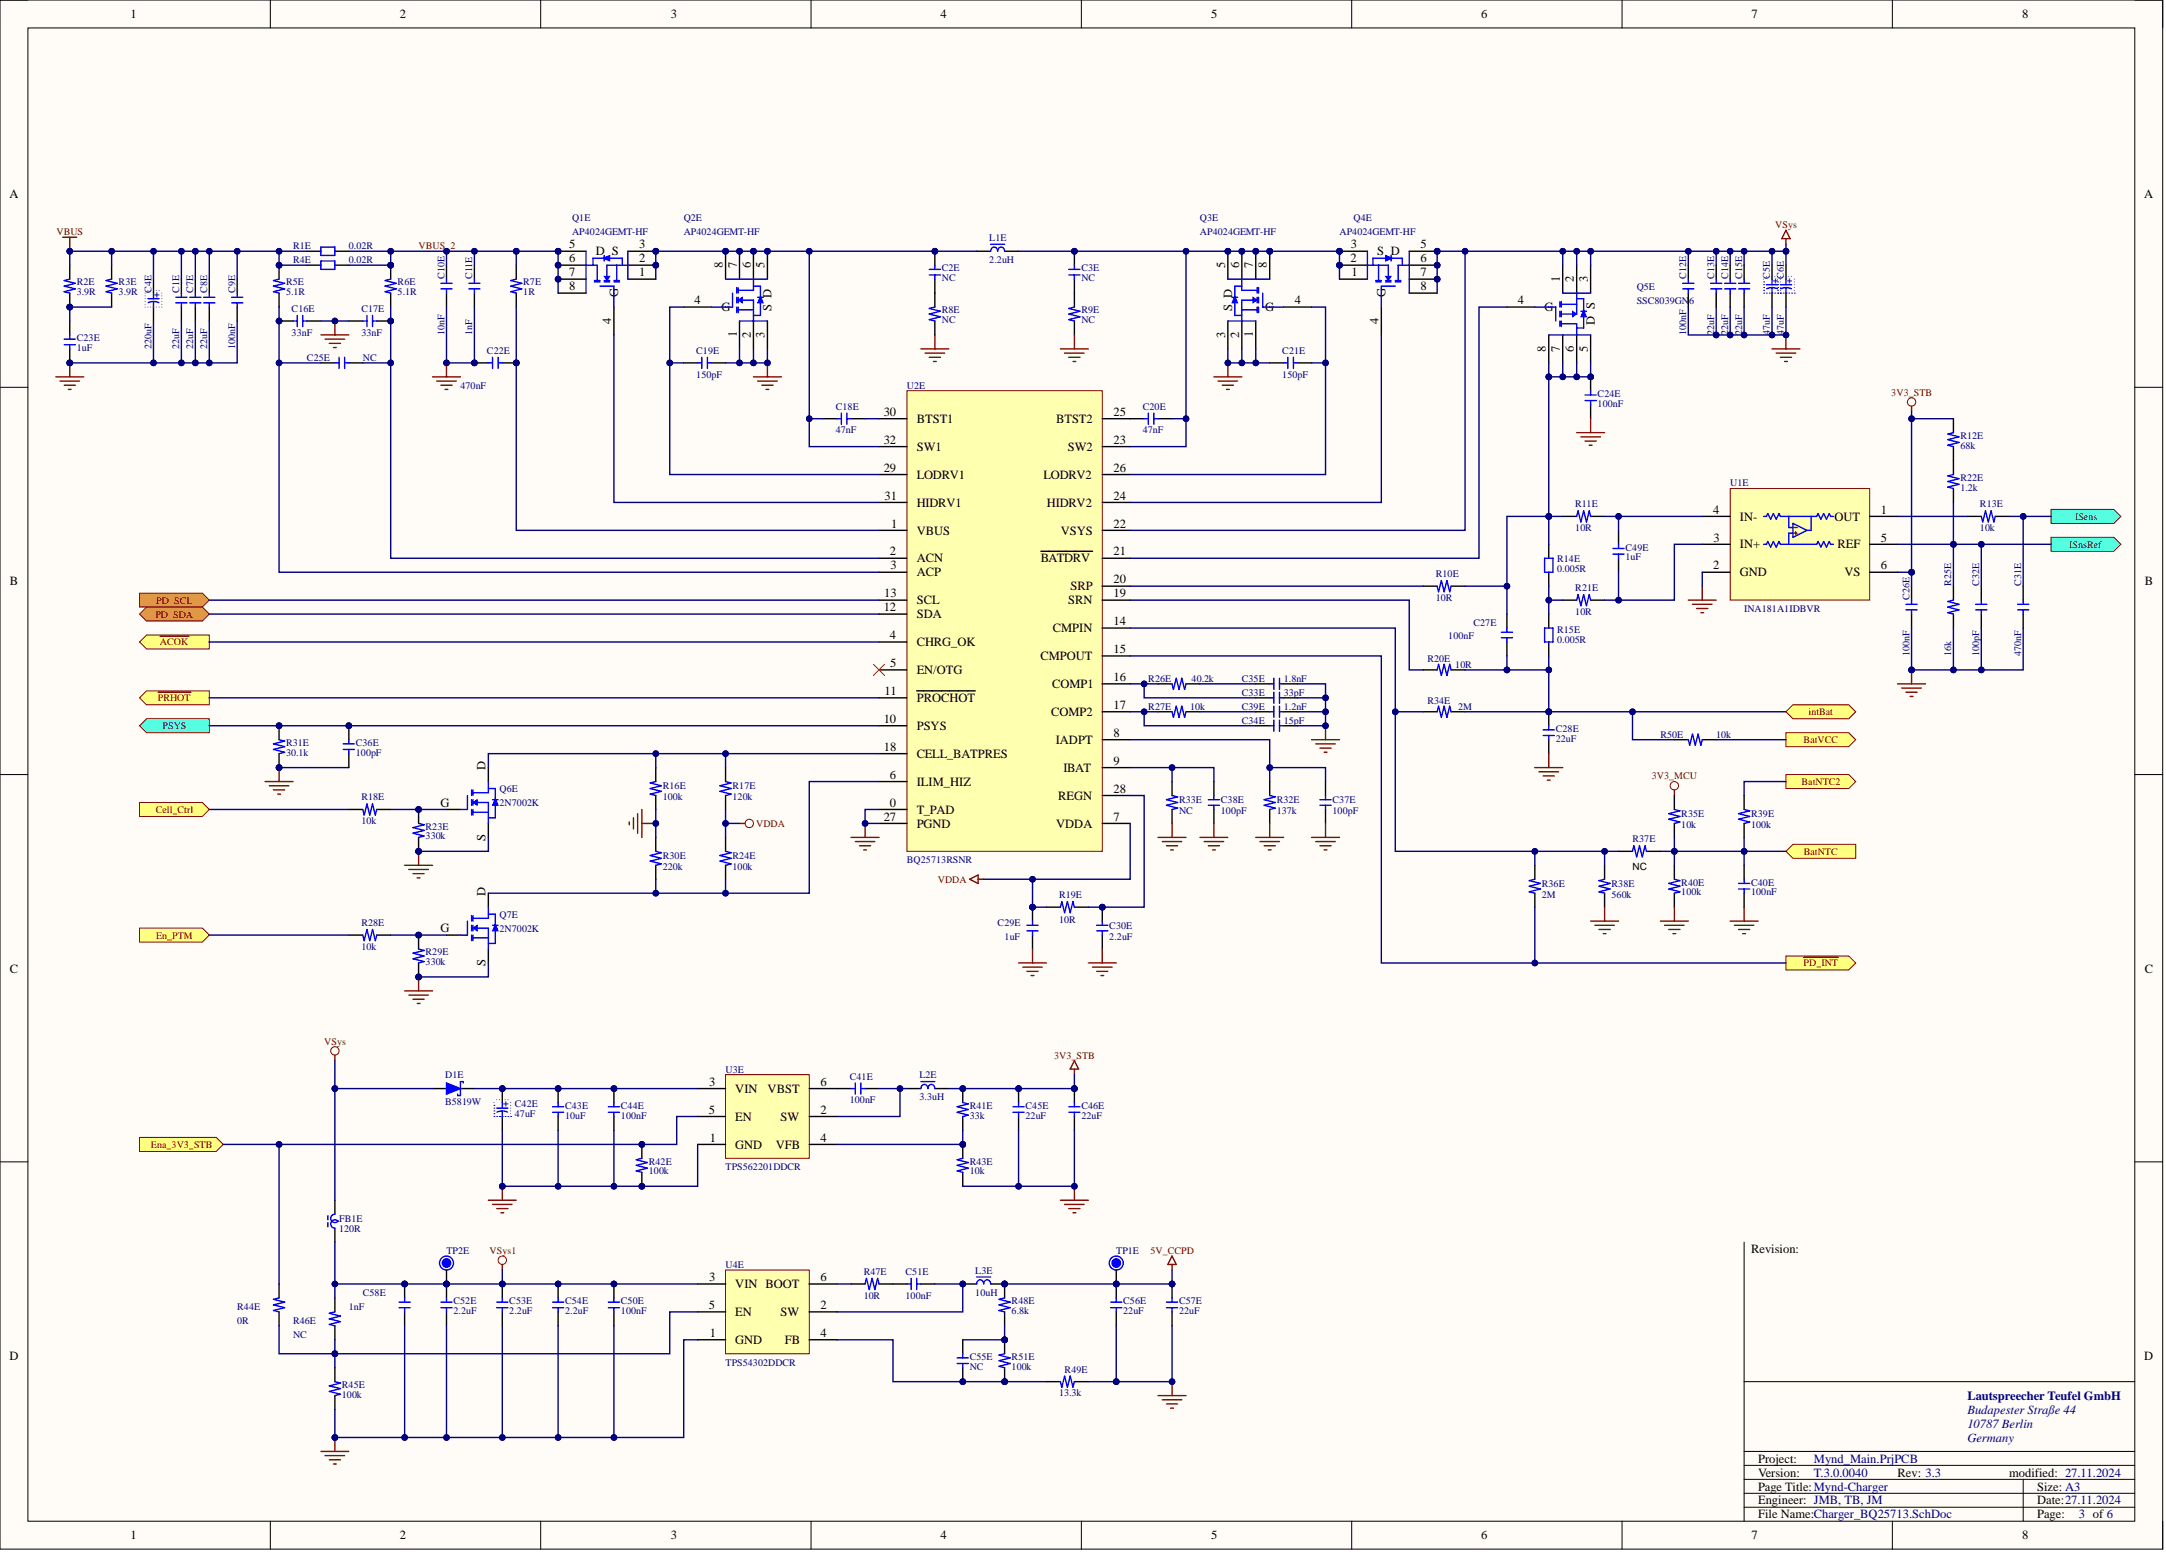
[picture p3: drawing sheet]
<svg xmlns="http://www.w3.org/2000/svg" width="393mm" height="282mm" viewBox="0 0 393 282" stroke-linecap="round" stroke-linejoin="round" font-family="sans-serif">
<defs><g id="words">
<g font-size="2.3">
<text x="23.7" y="3.3">1</text>
<text x="72.6" y="3.3">2</text>
<text x="121.8" y="3.3">3</text>
<text x="170.8" y="3.3">4</text>
<text x="219.9" y="3.3">5</text>
<text x="269" y="3.3">6</text>
<text x="318.1" y="3.3">7</text>
<text x="367.2" y="3.3">8</text>
<text x="1.7" y="36">A</text>
<text x="389.4" y="36">A</text>
<text x="103.3" y="47.7">6</text>
<text x="103.4" y="45.1">5</text>
<text x="108.2" y="46.4">D S</text>
<text x="116.1" y="47.7">2</text>
<text x="116.1" y="45.1">3</text>
<text x="245.2" y="47.7">2</text>
<text x="245.3" y="45.1">3</text>
<text x="250.1" y="46.4">S D</text>
<text x="257.9" y="45.1">5</text>
<text x="257.9" y="47.7">6</text>
<text x="103.3" y="50.2">7</text>
<text x="103.4" y="52.7">8</text>
<text x="112.2" y="54" transform="rotate(-90 112.2 54)">G</text>
<text x="116.1" y="50.2">1</text>
<text x="131.3" y="48.7" transform="rotate(-90 131.3 48.7)">8</text>
<text x="133.8" y="48.7" transform="rotate(-90 133.8 48.7)">7</text>
<text x="136.3" y="48.7" transform="rotate(-90 136.3 48.7)">6</text>
<text x="138.9" y="48.7" transform="rotate(-90 138.9 48.7)">5</text>
<text x="222.5" y="48.7" transform="rotate(-90 222.5 48.7)">5</text>
<text x="225" y="48.7" transform="rotate(-90 225 48.7)">6</text>
<text x="227.5" y="48.7" transform="rotate(-90 227.5 48.7)">7</text>
<text x="230.1" y="48.7" transform="rotate(-90 230.1 48.7)">8</text>
<text x="245.4" y="50.2">1</text>
<text x="251.6" y="54" transform="rotate(-90 251.6 54)">G</text>
<text x="257.9" y="50.2">7</text>
<text x="257.9" y="52.7">8</text>
<text x="283.3" y="51.2" transform="rotate(-90 283.3 51.2)">1</text>
<text x="285.8" y="51.2" transform="rotate(-90 285.8 51.2)">2</text>
<text x="288.4" y="51.2" transform="rotate(-90 288.4 51.2)">3</text>
<text x="111" y="58.9" transform="rotate(-90 111 58.9)">4</text>
<text x="126.1" y="55.3">4</text>
<text x="131" y="56.5">G</text>
<text x="140.1" y="56.5" transform="rotate(-90 140.1 56.5)">S D</text>
<text x="223.7" y="56.5" transform="rotate(-90 223.7 56.5)">S D</text>
<text x="229.7" y="56.5">G</text>
<text x="235.1" y="55.3">4</text>
<text x="250.3" y="58.9" transform="rotate(-90 250.3 58.9)">4</text>
<text x="275.6" y="55.3">4</text>
<text x="280.5" y="56.5">G</text>
<text x="289.6" y="59.1" transform="rotate(-90 289.6 59.1)">D S</text>
<text x="133.8" y="61.2" transform="rotate(-90 133.8 61.2)">1</text>
<text x="136.3" y="61.4" transform="rotate(-90 136.3 61.4)">2</text>
<text x="138.9" y="61.3" transform="rotate(-90 138.9 61.3)">3</text>
<text x="222.5" y="61.3" transform="rotate(-90 222.5 61.3)">3</text>
<text x="225" y="61.4" transform="rotate(-90 225 61.4)">2</text>
<text x="227.5" y="61.2" transform="rotate(-90 227.5 61.2)">1</text>
<text x="280.8" y="63.9" transform="rotate(-90 280.8 63.9)">8</text>
<text x="283.3" y="63.9" transform="rotate(-90 283.3 63.9)">7</text>
<text x="285.8" y="63.9" transform="rotate(-90 285.8 63.9)">6</text>
<text x="288.4" y="63.9" transform="rotate(-90 288.4 63.9)">5</text>
<text x="160.5" y="75.5">30</text>
<text x="166.5" y="76.8">BTST1</text>
<text x="191.8" y="76.8">BTST2</text>
<text x="202.2" y="75.5">25</text>
<text x="160.5" y="80.6">32</text>
<text x="166.5" y="81.9">SW1</text>
<text x="193.9" y="81.9">SW2</text>
<text x="202.2" y="80.6">23</text>
<text x="160.5" y="85.7">29</text>
<text x="166.5" y="86.9">LODRV1</text>
<text x="189.5" y="86.9">LODRV2</text>
<text x="202.2" y="85.7">26</text>
<text x="160.6" y="90.7">31</text>
<text x="161.8" y="95.8">1</text>
<text x="166.5" y="92">HIDRV1</text>
<text x="190.1" y="92">HIDRV2</text>
<text x="202.2" y="95.8">22</text>
<text x="202.2" y="90.7">24</text>
<text x="311.1" y="93.3">4</text>
<text x="316" y="94.5">IN-</text>
<text x="333.1" y="94.5">OUT</text>
<text x="341.6" y="93.3">1</text>
<text x="161.6" y="100.9">2</text>
<text x="166.5" y="97.1">VBUS</text>
<text x="192.7" y="97.1">VSYS</text>
<text x="202.2" y="100.9">21</text>
<text x="311.2" y="98.3">3</text>
<text x="316" y="99.6">IN+</text>
<text x="333.7" y="99.6">REF</text>
<text x="341.6" y="98.3">5</text>
<text x="1.8" y="106.3">B</text>
<text x="161.7" y="103.4">3</text>
<text x="166.5" y="104.7">ACP</text>
<text x="166.5" y="102.2">ACN</text>
<text x="189" y="102.2">BATDRV</text>
<text x="194.4" y="107.2">SRP</text>
<text x="202.2" y="106">20</text>
<text x="311.1" y="103.4">2</text>
<text x="316" y="104.7">GND</text>
<text x="335" y="104.7">VS</text>
<text x="341.6" y="103.4">6</text>
<text x="389.5" y="106.3">B</text>
<text x="160.5" y="111">12</text>
<text x="160.6" y="108.5">13</text>
<text x="166.5" y="109.8">SCL</text>
<text x="166.5" y="112.3">SDA</text>
<text x="194" y="109.8">SRN</text>
<text x="202.2" y="108.5">19</text>
<text x="202.2" y="113.6">14</text>
<text x="161.6" y="116.1">4</text>
<text x="166.5" y="117.4">CHRG_OK</text>
<text x="188.9" y="119.9">CMPOUT</text>
<text x="191.2" y="114.8">CMPIN</text>
<text x="202.2" y="118.6">15</text>
<text x="161.7" y="121.2">5</text>
<text x="166.5" y="122.4">EN/OTG</text>
<text x="191.1" y="125">COMP1</text>
<text x="202.2" y="123.7">16</text>
<text x="160.5" y="131.3">10</text>
<text x="160.6" y="126.2">11</text>
<text x="166.5" y="127.5">PROCHOT</text>
<text x="190.9" y="130">COMP2</text>
<text x="202.2" y="128.8">17</text>
<text x="160.5" y="136.4">18</text>
<text x="166.5" y="137.6">CELL_BATPRES</text>
<text x="166.5" y="132.6">PSYS</text>
<text x="191.7" y="135.1">IADPT</text>
<text x="202.2" y="133.8">8</text>
<text x="88.2" y="139.9" transform="rotate(-90 88.2 139.9)">D</text>
<text x="161.6" y="141.4">6</text>
<text x="166.5" y="142.7">ILIM_HIZ</text>
<text x="193.1" y="140.2">IBAT</text>
<text x="202.2" y="138.9">9</text>
<text x="202.2" y="144">28</text>
<text x="80" y="146.5">G</text>
<text x="160.5" y="149">27</text>
<text x="161.6" y="146.5">0</text>
<text x="166.5" y="147.8">T_PAD</text>
<text x="192.2" y="145.2">REGN</text>
<text x="202.2" y="149">7</text>
<text x="88.2" y="152.7" transform="rotate(-90 88.2 152.7)">S</text>
<text x="166.5" y="150.3">PGND</text>
<text x="191.8" y="150.3">VDDA</text>
<text x="88.2" y="162.7" transform="rotate(-90 88.2 162.7)">D</text>
<text x="80" y="169.3">G</text>
<text x="1.8" y="176.6">C</text>
<text x="88.2" y="175.5" transform="rotate(-90 88.2 175.5)">S</text>
<text x="389.5" y="176.6">C</text>
<text x="128.8" y="197.2">3</text>
<text x="149" y="197.2">6</text>
<text x="128.7" y="202.3">5</text>
<text x="133.5" y="198.5">VIN</text>
<text x="133.5" y="203.5">EN</text>
<text x="139.4" y="198.5">VBST</text>
<text x="141.8" y="203.5">SW</text>
<text x="149" y="202.3">2</text>
<text x="128.9" y="207.3">1</text>
<text x="133.5" y="208.6">GND</text>
<text x="140.9" y="208.6">VFB</text>
<text x="149" y="207.3">4</text>
<text x="318" y="227.6">Revision:</text>
<text x="128.8" y="232.7">3</text>
<text x="133.5" y="234">VIN BOOT</text>
<text x="149" y="232.7">6</text>
<text x="128.7" y="237.8">5</text>
<text x="133.5" y="239">EN</text>
<text x="141.8" y="239">SW</text>
<text x="149" y="237.8">2</text>
<text x="128.9" y="242.8">1</text>
<text x="133.5" y="244.1">GND</text>
<text x="142.5" y="244.1">FB</text>
<text x="149" y="242.8">4</text>
<text x="1.7" y="247">D</text>
<text x="389.4" y="247">D</text>
<text x="319.3" y="265.6">Project:</text>
<text x="319.3" y="268.2">Version:</text>
<text x="344.6" y="268.2">Rev: 3.3</text>
<text x="364.9" y="268.2">modified: 27.11.2024</text>
<text x="319.3" y="275.8">File Name:Charger_BQ25713.SchDoc</text>
<text x="319.3" y="270.7">Page Title:Mynd-Charger</text>
<text x="319.3" y="273.2">Engineer: JMB, TB, JM</text>
<text x="369.9" y="273.2">Date:27.11.2024</text>
<text x="369.9" y="275.8">Page:</text>
<text x="369.9" y="270.7">Size: A3</text>
<text x="23.7" y="279.6">1</text>
<text x="72.6" y="279.6">2</text>
<text x="121.8" y="279.6">3</text>
<text x="170.8" y="279.6">4</text>
<text x="219.9" y="279.6">5</text>
<text x="269" y="279.6">6</text>
<text x="318.1" y="279.6">7</text>
<text x="367.2" y="279.6">8</text>
</g>
<g font-size="2.3" fill="#000080">
<text x="357.3" y="254.2">Lautspreecher Teufel GmbH</text>
<text x="357.3" y="256.8">Budapester Straße 44</text>
<text x="357.3" y="259.3">10787 Berlin</text>
<text x="357.3" y="261.8">Germany</text>
<text x="329.4" y="265.6">Mynd_Main.PrjPCB</text>
<text x="329.4" y="268.2">T.3.0.0040</text>
<text x="377.5" y="275.8">3 of 6</text>
</g>
<g font-size="1.8" fill="#000080">
<text x="103.9" y="40.2">Q1E</text>
<text x="124.2" y="40.2">Q2E</text>
<text x="217.9" y="40.2">Q3E</text>
<text x="245.8" y="40.2">Q4E</text>
<text x="53.2" y="47.8">R4E</text>
<text x="53.2" y="45.2">R1E</text>
<text x="63.3" y="47.8">0.02R</text>
<text x="63.3" y="45.2">0.02R</text>
<text x="103.9" y="42.7">AP4024GEMT-HF</text>
<text x="124.2" y="42.7">AP4024GEMT-HF</text>
<text x="179.7" y="43.7">L1E</text>
<text x="179.7" y="47.8">2.2uH</text>
<text x="217.9" y="42.7">AP4024GEMT-HF</text>
<text x="243.3" y="42.7">AP4024GEMT-HF</text>
<text x="13.9" y="51.8">R2E</text>
<text x="13.9" y="53.6">3.9R</text>
<text x="21.5" y="51.8">R3E</text>
<text x="21.5" y="53.6">3.9R</text>
<text x="27.5" y="53.2" transform="rotate(-90 27.5 53.2)">C4E</text>
<text x="28" y="53" transform="rotate(90 28 53)">+</text>
<text x="32.6" y="53.2" transform="rotate(-90 32.6 53.2)">C1E</text>
<text x="35.1" y="53.2" transform="rotate(-90 35.1 53.2)">C7E</text>
<text x="37.6" y="53.2" transform="rotate(-90 37.6 53.2)">C8E</text>
<text x="42.7" y="53.2" transform="rotate(-90 42.7 53.2)">C9E</text>
<text x="51.9" y="51.8">R5E</text>
<text x="51.9" y="53.6">5.1R</text>
<text x="72.2" y="51.8">R6E</text>
<text x="72.2" y="53.6">5.1R</text>
<text x="80.7" y="50.7" transform="rotate(-90 80.7 50.7)">C10E</text>
<text x="85.8" y="50.7" transform="rotate(-90 85.8 50.7)">C11E</text>
<text x="95" y="51.8">R7E</text>
<text x="95" y="53.6">1R</text>
<text x="171" y="49.3">C2E</text>
<text x="171" y="51.1">NC</text>
<text x="196.4" y="49.3">C3E</text>
<text x="196.4" y="51.1">NC</text>
<text x="297.2" y="52.6">Q5E</text>
<text x="306.2" y="50.7" transform="rotate(-90 306.2 50.7)">C12E</text>
<text x="311.3" y="50.7" transform="rotate(-90 311.3 50.7)">C13E</text>
<text x="313.8" y="50.7" transform="rotate(-90 313.8 50.7)">C14E</text>
<text x="316.4" y="50.7" transform="rotate(-90 316.4 50.7)">C15E</text>
<text x="321.4" y="50.7" transform="rotate(-90 321.4 50.7)">C5E</text>
<text x="321.9" y="50.4" transform="rotate(90 321.9 50.4)">+</text>
<text x="324" y="50.7" transform="rotate(-90 324 50.7)">C6E</text>
<text x="324.5" y="50.4" transform="rotate(90 324.5 50.4)">+</text>
<text x="53" y="56.7">C16E</text>
<text x="65.6" y="56.7">C17E</text>
<text x="171" y="56.9">R8E</text>
<text x="171" y="58.7">NC</text>
<text x="196.4" y="56.9">R9E</text>
<text x="196.4" y="58.7">NC</text>
<text x="297.2" y="55.1">SSC8039GN6</text>
<text x="13.9" y="62">C23E</text>
<text x="13.9" y="63.8">1uF</text>
<text x="27.5" y="63.4" transform="rotate(-90 27.5 63.4)">220uF</text>
<text x="32.6" y="63.4" transform="rotate(-90 32.6 63.4)">22uF</text>
<text x="35.1" y="63.4" transform="rotate(-90 35.1 63.4)">22uF</text>
<text x="37.6" y="63.4" transform="rotate(-90 37.6 63.4)">22uF</text>
<text x="42.7" y="63.4" transform="rotate(-90 42.7 63.4)">100nF</text>
<text x="53" y="61">33nF</text>
<text x="55.7" y="65.5">C25E</text>
<text x="65.6" y="61">33nF</text>
<text x="65.9" y="65.5">NC</text>
<text x="80.7" y="60.8" transform="rotate(-90 80.7 60.8)">10nF</text>
<text x="85.8" y="60.8" transform="rotate(-90 85.8 60.8)">1nF</text>
<text x="88.4" y="64.3">C22E</text>
<text x="126.4" y="64.3">C19E</text>
<text x="232.9" y="64.3">C21E</text>
<text x="306.2" y="60.8" transform="rotate(-90 306.2 60.8)">100nF</text>
<text x="311.3" y="60.8" transform="rotate(-90 311.3 60.8)">22uF</text>
<text x="313.8" y="60.8" transform="rotate(-90 313.8 60.8)">22uF</text>
<text x="316.4" y="60.8" transform="rotate(-90 316.4 60.8)">22uF</text>
<text x="321.4" y="60.8" transform="rotate(-90 321.4 60.8)">47uF</text>
<text x="324" y="60.8" transform="rotate(-90 324 60.8)">47uF</text>
<text x="83.6" y="70.6">470nF</text>
<text x="126.4" y="68.6">150pF</text>
<text x="164.7" y="70.6">U2E</text>
<text x="232.9" y="68.6">150pF</text>
<text x="151.8" y="74.4">C18E</text>
<text x="207.5" y="74.4">C20E</text>
<text x="290.1" y="72.1">C24E</text>
<text x="290.1" y="73.9">100nF</text>
<text x="151.8" y="78.7">47nF</text>
<text x="207.5" y="78.7">47nF</text>
<text x="356" y="79.7">R12E</text>
<text x="356" y="81.5">68k</text>
<text x="314.2" y="88.3">U1E</text>
<text x="356" y="87.3">R22E</text>
<text x="356" y="89.1">1.2k</text>
<text x="286.1" y="92.1">R11E</text>
<text x="359.6" y="92.1">R13E</text>
<text x="286.1" y="96.4">10R</text>
<text x="295.2" y="100">C49E</text>
<text x="295.2" y="101.8">1uF</text>
<text x="359.6" y="96.4">10k</text>
<text x="260.7" y="104.8">R10E</text>
<text x="282.8" y="102">R14E</text>
<text x="282.8" y="103.8">0.005R</text>
<text x="286.1" y="107.3">R21E</text>
<text x="354.4" y="106.5" transform="rotate(-90 354.4 106.5)">R25E</text>
<text x="359.4" y="106.5" transform="rotate(-90 359.4 106.5)">C32E</text>
<text x="367" y="106.5" transform="rotate(-90 367 106.5)">C31E</text>
<text x="260.7" y="109.1">10R</text>
<text x="267.6" y="113.7">C27E</text>
<text x="286.1" y="111.7">10R</text>
<text x="316.7" y="111.1">INA181A1IDBVR</text>
<text x="346.8" y="109" transform="rotate(-90 346.8 109)">C26E</text>
<text x="263" y="116">100nF</text>
<text x="282.8" y="115">R15E</text>
<text x="282.8" y="116.7">0.005R</text>
<text x="346.8" y="119.1" transform="rotate(-90 346.8 119.1)">100nF</text>
<text x="354.4" y="119.1" transform="rotate(-90 354.4 119.1)">16k</text>
<text x="359.4" y="119.1" transform="rotate(-90 359.4 119.1)">100pF</text>
<text x="367" y="119.1" transform="rotate(-90 367 119.1)">470nF</text>
<text x="208.5" y="123.8">R26E</text>
<text x="216.4" y="123.8">40.2k</text>
<text x="225.5" y="123.8">C35E</text>
<text x="233.1" y="123.8">1.8nF</text>
<text x="259.2" y="120.3">R20E</text>
<text x="264.3" y="121.3">10R</text>
<text x="208.5" y="128.9">R27E</text>
<text x="216.1" y="128.9">10k</text>
<text x="225.5" y="128.9">C39E</text>
<text x="225.5" y="131.4">C34E</text>
<text x="225.5" y="126.4">C33E</text>
<text x="233.1" y="128.9">1.2nF</text>
<text x="233.1" y="131.4">15pF</text>
<text x="233.1" y="126.4">33pF</text>
<text x="259.2" y="127.9">R34E</text>
<text x="264.8" y="128.9">2M</text>
<text x="51.9" y="135.5">R31E</text>
<text x="51.9" y="137.3">30.1k</text>
<text x="64.6" y="135.5">C36E</text>
<text x="64.6" y="137.3">100pF</text>
<text x="282.5" y="132.9">C28E</text>
<text x="282.5" y="134.7">22uF</text>
<text x="301.5" y="134">R50E</text>
<text x="311.7" y="134">10k</text>
<text x="90.7" y="143.8">Q6E</text>
<text x="120.4" y="143.3">R16E</text>
<text x="133" y="143.3">R17E</text>
<text x="65.6" y="145.4">R18E</text>
<text x="65.6" y="149.7">10k</text>
<text x="90.7" y="146.4">2N7002K</text>
<text x="120.4" y="145.4">100k</text>
<text x="133" y="145.4">120k</text>
<text x="214.1" y="145.9">R33E</text>
<text x="214.1" y="147.9">NC</text>
<text x="221.7" y="145.9">C38E</text>
<text x="221.7" y="147.9">100pF</text>
<text x="231.8" y="145.9">R32E</text>
<text x="231.8" y="147.9">137k</text>
<text x="242" y="145.9">C37E</text>
<text x="242" y="147.9">100pF</text>
<text x="305.3" y="148.4">R35E</text>
<text x="318" y="148.4">R39E</text>
<text x="77.3" y="150.7">R23E</text>
<text x="77.3" y="152.5">330k</text>
<text x="296.5" y="153">R37E</text>
<text x="305.3" y="150.4">10k</text>
<text x="318" y="150.4">100k</text>
<text x="120.4" y="156">R30E</text>
<text x="120.4" y="158">220k</text>
<text x="133" y="156">R24E</text>
<text x="133" y="158">100k</text>
<text x="164.7" y="156.8">BQ25713RSNR</text>
<text x="280" y="161.1">R36E</text>
<text x="292.7" y="161.1">R38E</text>
<text x="305.3" y="160.8">R40E</text>
<text x="318" y="160.8">C40E</text>
<text x="90.7" y="166.7">Q7E</text>
<text x="192.3" y="163.1">R19E</text>
<text x="192.3" y="167.7">10R</text>
<text x="280" y="163.1">2M</text>
<text x="292.7" y="163.1">560k</text>
<text x="305.3" y="162.6">100k</text>
<text x="318" y="162.6">100nF</text>
<text x="65.6" y="168.2">R28E</text>
<text x="65.6" y="172.5">10k</text>
<text x="77.3" y="173.5">R29E</text>
<text x="90.7" y="169.2">2N7002K</text>
<text x="181.2" y="168.2">C29E</text>
<text x="182.4" y="170.7">1uF</text>
<text x="201.4" y="168.7">C30E</text>
<text x="201.4" y="170.7">2.2uF</text>
<text x="77.3" y="175.3">330k</text>
<text x="80.8" y="195.8">D1E</text>
<text x="131.8" y="194.8">U3E</text>
<text x="154.3" y="196.1">C41E</text>
<text x="167" y="195.8">L2E</text>
<text x="80.8" y="200.6">B5819W</text>
<text x="91.3" y="200" transform="rotate(90 91.3 200)">+</text>
<text x="93.5" y="201.1">C42E</text>
<text x="93.5" y="202.9">47uF</text>
<text x="102.6" y="201.4">C43E</text>
<text x="102.6" y="203.2">10uF</text>
<text x="112.8" y="201.4">C44E</text>
<text x="112.8" y="203.2">100nF</text>
<text x="154.3" y="200.4">100nF</text>
<text x="167" y="199.9">3.3uH</text>
<text x="176.1" y="201.4">R41E</text>
<text x="176.1" y="203.2">33k</text>
<text x="186.2" y="201.4">C45E</text>
<text x="186.2" y="203.2">22uF</text>
<text x="196.4" y="201.4">C46E</text>
<text x="196.4" y="203.2">22uF</text>
<text x="117.8" y="211.5">R42E</text>
<text x="117.8" y="213.3">100k</text>
<text x="131.8" y="212.5">TPS562201DDCR</text>
<text x="176.1" y="211.5">R43E</text>
<text x="176.1" y="213.3">10k</text>
<text x="61.6" y="221.9">FB1E</text>
<text x="61.6" y="223.7">120R</text>
<text x="81.1" y="227.7">TP2E</text>
<text x="202.7" y="227.7">TP1E</text>
<text x="131.8" y="230.3">U4E</text>
<text x="156.8" y="231.5">R47E</text>
<text x="164.4" y="231.5">C51E</text>
<text x="177.1" y="231.3">L3E</text>
<text x="43.1" y="237.9">R44E</text>
<text x="63.3" y="237.9">1nF</text>
<text x="65.9" y="235.3">C58E</text>
<text x="82.4" y="236.9">C52E</text>
<text x="82.4" y="238.6">2.2uF</text>
<text x="92.5" y="236.9">C53E</text>
<text x="92.5" y="238.6">2.2uF</text>
<text x="102.6" y="236.9">C54E</text>
<text x="102.6" y="238.6">2.2uF</text>
<text x="112.8" y="236.9">C50E</text>
<text x="112.8" y="238.6">100nF</text>
<text x="156.8" y="235.9">10R</text>
<text x="164.4" y="235.9">100nF</text>
<text x="177.1" y="235.3">10uH</text>
<text x="183.7" y="236.9">R48E</text>
<text x="183.7" y="238.6">6.8k</text>
<text x="204" y="236.9">C56E</text>
<text x="204" y="238.6">22uF</text>
<text x="214.1" y="236.9">C57E</text>
<text x="214.1" y="238.6">22uF</text>
<text x="43.1" y="240.4">0R</text>
<text x="53.2" y="240.4">R46E</text>
<text x="53.2" y="242.9">NC</text>
<text x="131.8" y="248">TPS54302DDCR</text>
<text x="176.1" y="247">C55E</text>
<text x="176.1" y="248.8">NC</text>
<text x="183.7" y="247">R51E</text>
<text x="183.7" y="248.8">100k</text>
<text x="193.3" y="249.3">R49E</text>
<text x="62.1" y="252.1">R45E</text>
<text x="62.1" y="253.8">100k</text>
<text x="192.3" y="253.6">13.3k</text>
</g>
<g font-size="1.8" fill="#800000">
<text x="322.4" y="41.4">VSys</text>
<text x="10.3" y="42.7">VBUS</text>
<text x="76" y="45.2">VBUS_2</text>
<text x="343.5" y="71.9">3V3_STB</text>
<text x="376.8" y="94.4">ISens</text>
<text x="375.8" y="99.5">ISnsRef</text>
<text x="28.2" y="112.2">PD_SDA</text>
<text x="28.4" y="109.6">PD_SCL</text>
<text x="29.1" y="117.2">ACOK</text>
<text x="28.7" y="127.4">PRHOT</text>
<text x="328.4" y="129.9">intBat</text>
<text x="29.5" y="132.4">PSYS</text>
<text x="327.5" y="135">BatVCC</text>
<text x="300" y="141.6">3V3_MCU</text>
<text x="327.2" y="142.6">BatNTC2</text>
<text x="28.3" y="147.6">Cell_Ctrl</text>
<text x="137.3" y="150.2">VDDA</text>
<text x="327.6" y="155.3">BatNTC</text>
<text x="170.3" y="160.3">VDDA</text>
<text x="28.3" y="170.5">En_PTM</text>
<text x="327.5" y="175.5">PD_INT</text>
<text x="58.9" y="189.7">VSys</text>
<text x="191.4" y="192.3">3V3_STB</text>
<text x="27.4" y="208.5">Ena_3V3_STB</text>
<text x="88.9" y="227.7">VSys1</text>
<text x="208.9" y="227.7">5V_CCPD</text>
</g>
<text font-size="1.8" x="296.5" y="158">NC</text>
</g></defs>
<path d="M0 0h392.7v281.3h-392.7z" fill-rule="evenodd" fill="#fffcf8"/>
<path d="M0 0h392.7v281.3h-392.7z" fill="none" stroke="#000" stroke-width=".18"/>
<path d="M5.1 5.1h382.6v271.2h-382.6z" fill-rule="evenodd" fill="#fffcf8"/>
<g fill="none" stroke="#000" stroke-width=".18">
<path d="M0 0h5.1M5.1 5.1h382.6v271.2h-382.6zM49.1 0v5.1M98.2 0v5.1M147.3 0v5.1M196.4 0v5.1M245.5 0v5.1M294.6 0v5.1M343.7 0v5.1M387.7 0h5v5.1M0 70.3h5.1M387.7 70.3h5"/>
<path d="M0 140.7h5.1M387.7 140.7h5M0 211h5.1M387.7 211h5M316.7 225.6v50.7M316.7 250.9h71M49.1 276.3v5M98.2 276.3v5M147.3 276.3v5M196.4 276.3v5M245.5 276.3v5M294.6 276.3v5"/>
<path d="M316.7 266.1h71M316.7 268.7h71M316.7 271.2h71M316.7 273.7h71M316.7 263.6h71M343.7 276.3v5M367.4 268.7v7.6M392.7 276.3v5"/>
</g>
<path d="M60.8 58.3v2.5M58.3 60.8h5M59 61.6h3.6M59.8 62.4h2M60.6 63.1h.5" fill="none" stroke="#800000" stroke-width=".25"/>
<circle cx="60.8" cy="58.3" r=".51" fill="#000080"/>
<circle cx="60.8" cy="58.3" r=".51" fill="none" stroke="#000080" stroke-width=".18"/>
<path d="M78.5 68.4h5.1M79.3 69.2h3.6M80.1 70h2M80.8 70.7h.5M81.1 65.9v2.5" fill="none" stroke="#800000" stroke-width=".25"/>
<circle cx="81.1" cy="65.9" r=".51" fill="#000080"/>
<circle cx="81.1" cy="65.9" r=".51" fill="none" stroke="#000080" stroke-width=".18"/>
<path d="M50.7 139.4v2.5M48.1 141.9h5.1M48.9 142.7h3.6M49.7 143.5h2M50.4 144.2h.5" fill="none" stroke="#800000" stroke-width=".25"/>
<circle cx="50.7" cy="139.4" r=".51" fill="#000080"/>
<circle cx="50.7" cy="139.4" r=".51" fill="none" stroke="#000080" stroke-width=".18"/>
<path d="M154.6 152.1h5M155.3 152.8h3.6M156.1 153.6h2M156.8 154.4h.6M157.1 149.5v2.6" fill="none" stroke="#800000" stroke-width=".25"/>
<circle cx="157.1" cy="149.5" r=".51" fill="#000080"/>
<circle cx="157.1" cy="149.5" r=".51" fill="none" stroke="#000080" stroke-width=".18"/>
<path d="M238.2 134.3h5.1M238.9 135.1h3.6M239.7 135.9h2M240.5 136.6h.5M240.7 131.8v2.5" fill="none" stroke="#800000" stroke-width=".25"/>
<circle cx="240.7" cy="131.8" r=".51" fill="#000080"/>
<circle cx="240.7" cy="131.8" r=".51" fill="none" stroke="#000080" stroke-width=".18"/>
<path d="M220.4 68.4h5.1M221.2 69.2h3.6M222 70h2M222.7 70.7h.5M223 65.9v2.5" fill="none" stroke="#800000" stroke-width=".25"/>
<circle cx="223" cy="65.9" r=".51" fill="#000080"/>
<circle cx="223" cy="65.9" r=".51" fill="none" stroke="#000080" stroke-width=".18"/>
<path d="M167.2 63.4h5.1M168 64.1h3.5M168.8 64.9h2M169.5 65.7h.5M169.8 60.8v2.6" fill="none" stroke="#800000" stroke-width=".25"/>
<path d="M325.6 128h10.1l1.3 1.3-1.3 1.2h-10.1l-1.3-1.2z" fill-rule="evenodd" fill="#ffff80"/>
<path d="M325.6 128h10.1l1.3 1.3-1.3 1.2h-10.1l-1.3-1.2z" fill="none" stroke="#800000" stroke-width=".18"/>
<path d="M164.7 71h35.5v83.6h-35.5z" fill-rule="evenodd" fill="#ffffb0"/>
<path d="M164.7 71h35.5v83.6h-35.5z" fill="none" stroke="#800000" stroke-width=".18"/>
<g fill="none" stroke="#000" stroke-width=".25">
<path d="M27.9 50.7v2.5M27.9 55.8v2.5M159.6 76h5.1M200.2 76h5M159.6 81.1h5.1M159.6 86.2h5.1M159.6 91.3h5.1M159.6 96.3h5.1M200.2 81.1h5M200.2 86.2h5M200.2 91.3h5M200.2 96.3h5"/>
<path d="M159.6 103.9h5.1M159.6 109h5.1M159.6 101.4h5.1M159.6 111.5h5.1M159.6 116.6h5.1M189 100.1h9.4M200.2 109h5M200.2 101.4h5M200.2 106.5h5M200.2 119.1h5M200.2 114.1h5M159.6 126.7h5.1"/>
<path d="M159.6 136.9h5.1M159.6 121.7h5.1M159.6 131.8h5.1M166.5 125.5h10.6M200.2 139.4h5M200.2 134.3h5M200.2 124.2h5M200.2 129.3h5M159.6 141.9h5.1M159.6 149.5h5.1M159.6 147h5.1M200.2 144.5h5"/>
<path d="M200.2 149.5h5"/>
</g>
<path d="M26.9 54.2h2M26.9 55a2.28 2.28 0 0 1 1.9 0M27.9 53.2v1M27.9 54.8v1" fill="none" stroke="#00f" stroke-width=".25"/>
<g fill="none" stroke="#00f" stroke-width=".18">
<path d="M26.4 53.7h.1M26.4 54.2h.1M26.4 54.8h.1M26.4 55.3h.1M26.4 55.8h.1M26.4 53.2h.1M26.9 55.8h.1M26.9 52.7h.1M27.4 55.8h.1M27.4 52.7h.1M27.9 55.8h.1M27.9 52.7h.1"/>
<path d="M28.4 55.8h.1M28.4 52.7h.1M28.9 55.8h.1M28.9 52.7h.1M29.4 55.8h.1M29.4 53.2h.1M29.4 53.7h.1M29.4 54.2v.1M29.4 54.8h.1M29.4 55.3h.1"/>
</g>
<path d="M11.4 43.1h2.5M12.7 43.1v2.5" fill="none" stroke="#800000" stroke-width=".25"/>
<circle cx="12.7" cy="45.6" r=".51" fill="#000080"/>
<circle cx="12.7" cy="45.6" r=".51" fill="none" stroke="#000080" stroke-width=".18"/>
<path d="M20.3 48.2v2.5M20.3 53.2v2.6" fill="none" stroke="#000" stroke-width=".25"/>
<path d="M20.3 50.7l-1 .3 2 .5-2 .5 2 .5-2 .5 1 .2" fill="none" stroke="#00f" stroke-width=".25"/>
<circle cx="12.7" cy="55.8" r=".51" fill="#000080"/>
<circle cx="12.7" cy="55.8" r=".51" fill="none" stroke="#000080" stroke-width=".18"/>
<path d="M12.7 53.2v2.6" fill="none" stroke="#000" stroke-width=".25"/>
<circle cx="12.7" cy="55.8" r=".51" fill="#000080"/>
<circle cx="12.7" cy="55.8" r=".51" fill="none" stroke="#000080" stroke-width=".18"/>
<path d="M12.7 48.2v2.5" fill="none" stroke="#000" stroke-width=".25"/>
<path d="M12.7 50.7l-1 .3 2 .5-2 .5 2 .5-2 .5 1 .2" fill="none" stroke="#00f" stroke-width=".25"/>
<circle cx="12.7" cy="65.9" r=".51" fill="#000080"/>
<circle cx="12.7" cy="65.9" r=".51" fill="none" stroke="#000080" stroke-width=".18"/>
<path d="M12.7 63.4v2.5" fill="none" stroke="#000" stroke-width=".25"/>
<circle cx="12.7" cy="65.9" r=".51" fill="#000080"/>
<circle cx="12.7" cy="65.9" r=".51" fill="none" stroke="#000080" stroke-width=".18"/>
<path d="M12.7 58.3v2.5M38 50.7v2.5M38 55.8v2.5" fill="none" stroke="#000" stroke-width=".25"/>
<path d="M37 55h2M37 54h2M38 53.2v.8M38 55v.8M11.7 61.6h2M11.7 62.6h2M12.7 60.8v.8M12.7 62.6v.8" fill="none" stroke="#00f" stroke-width=".25"/>
<path d="M10.1 68.4h5.1M10.9 69.2h3.5M11.7 70h2M12.4 70.7h.5M12.7 65.9v2.5" fill="none" stroke="#800000" stroke-width=".25"/>
<circle cx="12.7" cy="65.9" r=".51" fill="#000080"/>
<circle cx="12.7" cy="65.9" r=".51" fill="none" stroke="#000080" stroke-width=".18"/>
<path d="M32.9 50.7v2.5M32.9 55.8v2.5M35.5 50.7v2.5M35.5 55.8v2.5M43.1 50.7v2.5M43.1 55.8v2.5M55.7 48.2h2.6M60.8 48.2h2.5" fill="none" stroke="#000" stroke-width=".25"/>
<g fill="none" stroke="#00f" stroke-width=".25">
<path d="M31.9 54h2.1M31.9 55h2.1M32.9 53.2v.8M32.9 55v.8M34.5 54h2M34.5 55h2M35.5 53.2v.8M35.5 55v.8M42.1 54h2M42.1 55h2M43.1 53.2v.8M43.1 55v.8"/>
<path d="M58.3 47.4h2.5v1.5h-2.5z"/>
</g>
<circle cx="70.9" cy="48.2" r=".51" fill="#000080"/>
<circle cx="70.9" cy="48.2" r=".51" fill="none" stroke="#000080" stroke-width=".18"/>
<path d="M70.9 48.2v2.5M70.9 53.2v2.6" fill="none" stroke="#000" stroke-width=".25"/>
<circle cx="70.9" cy="48.2" r=".51" fill="#000080"/>
<circle cx="70.9" cy="48.2" r=".51" fill="none" stroke="#000080" stroke-width=".18"/>
<path d="M70.9 50.7l-1 .3 2.1 .5-2.1 .5 2.1 .5-2.1 .5 1 .2" fill="none" stroke="#00f" stroke-width=".25"/>
<circle cx="50.7" cy="48.2" r=".51" fill="#000080"/>
<circle cx="50.7" cy="48.2" r=".51" fill="none" stroke="#000080" stroke-width=".18"/>
<path d="M50.7 48.2v2.5M50.7 53.2v2.6" fill="none" stroke="#000" stroke-width=".25"/>
<circle cx="50.7" cy="48.2" r=".51" fill="#000080"/>
<circle cx="50.7" cy="48.2" r=".51" fill="none" stroke="#000080" stroke-width=".18"/>
<path d="M50.7 50.7l-1 .3 2 .5-2 .5 2 .5-2 .5 1 .2" fill="none" stroke="#00f" stroke-width=".25"/>
<circle cx="50.7" cy="58.3" r=".51" fill="#000080"/>
<circle cx="50.7" cy="58.3" r=".51" fill="none" stroke="#000080" stroke-width=".18"/>
<path d="M50.7 58.3h2.5" fill="none" stroke="#000" stroke-width=".25"/>
<circle cx="50.7" cy="58.3" r=".51" fill="#000080"/>
<circle cx="50.7" cy="58.3" r=".51" fill="none" stroke="#000080" stroke-width=".18"/>
<path d="M55.7 58.3h2.6" fill="none" stroke="#000" stroke-width=".25"/>
<path d="M53.2 58.3h.8M54 57.3v2M55 58.3h.7M55 57.3v2" fill="none" stroke="#00f" stroke-width=".25"/>
<circle cx="70.9" cy="58.3" r=".51" fill="#000080"/>
<circle cx="70.9" cy="58.3" r=".51" fill="none" stroke="#000080" stroke-width=".18"/>
<path d="M68.4 58.3h2.5" fill="none" stroke="#000" stroke-width=".25"/>
<circle cx="70.9" cy="58.3" r=".51" fill="#000080"/>
<circle cx="70.9" cy="58.3" r=".51" fill="none" stroke="#000080" stroke-width=".18"/>
<path d="M55.7 45.6h2.6M60.8 45.6h2.5M63.3 58.3h2.6M81.1 48.2v2.5M81.1 53.2v2.6M86.2 48.2v2.5M86.2 53.2v2.6M58.3 65.9h2.5M63.3 65.9h2.6" fill="none" stroke="#000" stroke-width=".25"/>
<g fill="none" stroke="#00f" stroke-width=".25">
<path d="M58.3 44.9h2.5v1.5h-2.5zM65.9 58.3h.7M66.6 57.3v2M67.7 58.3h.7M67.7 57.3v2M80.1 52.5h2M80.1 51.5h2M81.1 50.7v.8M81.1 52.5v.7M85.1 52.5h2.1M85.1 51.5h2.1M86.2 50.7v.8"/>
<path d="M86.2 52.5v.7M60.8 65.9h.8M61.6 64.9v2M62.6 65.9h.7M62.6 64.9v2"/>
</g>
<circle cx="93.8" cy="65.9" r=".51" fill="#000080"/>
<circle cx="93.8" cy="65.9" r=".51" fill="none" stroke="#000080" stroke-width=".18"/>
<circle cx="86.2" cy="65.9" r=".51" fill="#000080"/>
<circle cx="86.2" cy="65.9" r=".51" fill="none" stroke="#000080" stroke-width=".18"/>
<path d="M91.2 65.9h2.6" fill="none" stroke="#000" stroke-width=".25"/>
<circle cx="93.8" cy="65.9" r=".51" fill="#000080"/>
<circle cx="93.8" cy="65.9" r=".51" fill="none" stroke="#000080" stroke-width=".18"/>
<path d="M86.2 65.9h2.5" fill="none" stroke="#000" stroke-width=".25"/>
<circle cx="86.2" cy="65.9" r=".51" fill="#000080"/>
<circle cx="86.2" cy="65.9" r=".51" fill="none" stroke="#000080" stroke-width=".18"/>
<path d="M88.7 65.9h.7M89.4 64.9v2M90.5 65.9h.7M90.5 64.9v2" fill="none" stroke="#00f" stroke-width=".25"/>
<circle cx="101.4" cy="45.6" r=".51" fill="#000080"/>
<circle cx="101.4" cy="45.6" r=".51" fill="none" stroke="#000080" stroke-width=".18"/>
<circle cx="101.4" cy="48.2" r=".51" fill="#000080"/>
<circle cx="101.4" cy="48.2" r=".51" fill="none" stroke="#000080" stroke-width=".18"/>
<circle cx="101.4" cy="50.7" r=".51" fill="#000080"/>
<circle cx="101.4" cy="50.7" r=".51" fill="none" stroke="#000080" stroke-width=".18"/>
<circle cx="119.1" cy="48.2" r=".51" fill="#000080"/>
<circle cx="119.1" cy="48.2" r=".51" fill="none" stroke="#000080" stroke-width=".18"/>
<circle cx="119.1" cy="45.6" r=".51" fill="#000080"/>
<circle cx="119.1" cy="45.6" r=".51" fill="none" stroke="#000080" stroke-width=".18"/>
<path d="M101.4 45.6h5M111.5 55.8v5" fill="none" stroke="#000" stroke-width=".25"/>
<circle cx="101.4" cy="45.6" r=".51" fill="#000080"/>
<circle cx="101.4" cy="45.6" r=".51" fill="none" stroke="#000080" stroke-width=".18"/>
<path d="M101.4 48.2h5M114 50.7h5.1" fill="none" stroke="#000" stroke-width=".25"/>
<circle cx="101.4" cy="48.2" r=".51" fill="#000080"/>
<circle cx="101.4" cy="48.2" r=".51" fill="none" stroke="#000080" stroke-width=".18"/>
<path d="M101.4 50.7h5" fill="none" stroke="#000" stroke-width=".25"/>
<circle cx="101.4" cy="50.7" r=".51" fill="#000080"/>
<circle cx="101.4" cy="50.7" r=".51" fill="none" stroke="#000080" stroke-width=".18"/>
<path d="M101.4 53.2h5M114 48.2h5.1" fill="none" stroke="#000" stroke-width=".25"/>
<circle cx="119.1" cy="48.2" r=".51" fill="#000080"/>
<circle cx="119.1" cy="48.2" r=".51" fill="none" stroke="#000080" stroke-width=".18"/>
<path d="M114 45.6h5.1" fill="none" stroke="#000" stroke-width=".25"/>
<circle cx="119.1" cy="45.6" r=".51" fill="#000080"/>
<circle cx="119.1" cy="45.6" r=".51" fill="none" stroke="#000080" stroke-width=".18"/>
<path d="M106.4 48.2h2v2.8M107.7 48.2v-1.3h5.3v1.3M107.9 51h1.1M107.9 51.2h1.1M109 52h2.5v1.2M109.7 51h1M109.7 51.2h1M111.5 51h1M111.5 51.2h1M112 48.2v2.8M114 48.2h-3.8v2.8" fill="none" stroke="#00f" stroke-width=".25"/>
<path d="M109.5 46.9l1.2-.5v1z" fill="#00f"/>
<path d="M109.5 46.9l1.2-.5v1z" fill="none" stroke="#00f" stroke-width=".18"/>
<path d="M109.7 46.4v1" fill="none" stroke="#00f" stroke-width=".25"/>
<path d="M109.7 50.2h1l-.5 .8z" fill="#00f"/>
<path d="M109.7 50.2h1l-.5 .8z" fill="none" stroke="#00f" stroke-width=".18"/>
<path d="M106.4 45.6v7.6M111.5 53.2v2.6M114 45.6v5.1" fill="none" stroke="#00f" stroke-width=".25"/>
<circle cx="139.4" cy="45.6" r=".51" fill="#000080"/>
<circle cx="139.4" cy="45.6" r=".51" fill="none" stroke="#000080" stroke-width=".18"/>
<circle cx="136.8" cy="45.6" r=".51" fill="#000080"/>
<circle cx="136.8" cy="45.6" r=".51" fill="none" stroke="#000080" stroke-width=".18"/>
<circle cx="134.3" cy="45.6" r=".51" fill="#000080"/>
<circle cx="134.3" cy="45.6" r=".51" fill="none" stroke="#000080" stroke-width=".18"/>
<circle cx="131.8" cy="45.6" r=".51" fill="#000080"/>
<circle cx="131.8" cy="45.6" r=".51" fill="none" stroke="#000080" stroke-width=".18"/>
<path d="M124.2 55.8h5M139.4 45.6v5.1" fill="none" stroke="#000" stroke-width=".25"/>
<circle cx="139.4" cy="45.6" r=".51" fill="#000080"/>
<circle cx="139.4" cy="45.6" r=".51" fill="none" stroke="#000080" stroke-width=".18"/>
<path d="M134.3 58.3v5.1M136.8 45.6v5.1" fill="none" stroke="#000" stroke-width=".25"/>
<circle cx="136.8" cy="45.6" r=".51" fill="#000080"/>
<circle cx="136.8" cy="45.6" r=".51" fill="none" stroke="#000080" stroke-width=".18"/>
<path d="M134.3 45.6v5.1" fill="none" stroke="#000" stroke-width=".25"/>
<circle cx="134.3" cy="45.6" r=".51" fill="#000080"/>
<circle cx="134.3" cy="45.6" r=".51" fill="none" stroke="#000080" stroke-width=".18"/>
<path d="M131.8 45.6v5.1" fill="none" stroke="#000" stroke-width=".25"/>
<circle cx="131.8" cy="45.6" r=".51" fill="#000080"/>
<circle cx="131.8" cy="45.6" r=".51" fill="none" stroke="#000080" stroke-width=".18"/>
<path d="M136.8 58.3v5.1M139.4 58.3v5.1" fill="none" stroke="#000" stroke-width=".25"/>
<path d="M133 53.2v2.6h-1.2M133.8 52.2v1M133.8 54v1M133.8 55.8v1M134 52.2v1M134 54v1M134 55.8v1M134 54.5h2.8v3.8M134 56.3h2.8M136.8 50.7v2h-2.8M136.8 52h1.3v5.3h-1.3" fill="none" stroke="#00f" stroke-width=".25"/>
<path d="M138.1 53.7l.5 1.3h-1z" fill="#00f"/>
<path d="M138.1 53.7l.5 1.3h-1z" fill="none" stroke="#00f" stroke-width=".18"/>
<path d="M137.6 54h1" fill="none" stroke="#00f" stroke-width=".25"/>
<path d="M134 54.5l.8-.5v1z" fill="#00f"/>
<path d="M134 54.5l.8-.5v1z" fill="none" stroke="#00f" stroke-width=".18"/>
<path d="M129.2 55.8h2.6M131.8 50.7h7.6M134.3 58.3h5.1M126.7 65.9h.8M127.5 64.9v2M128.5 65.9h.7M128.5 64.9v2" fill="none" stroke="#00f" stroke-width=".25"/>
<path d="M124.2 65.9h2.5M129.2 65.9h2.6" fill="none" stroke="#000" stroke-width=".25"/>
<circle cx="169.8" cy="45.6" r=".51" fill="#000080"/>
<circle cx="169.8" cy="45.6" r=".51" fill="none" stroke="#000080" stroke-width=".18"/>
<path d="M169.8 45.6v2.6" fill="none" stroke="#000" stroke-width=".25"/>
<circle cx="169.8" cy="45.6" r=".51" fill="#000080"/>
<circle cx="169.8" cy="45.6" r=".51" fill="none" stroke="#000080" stroke-width=".18"/>
<path d="M169.8 50.7v5.1M169.8 58.3v2.5M177.4 45.6h2.5M182.4 45.6h2.6M149.5 76h2.5M154.6 76h2.5M205.2 76h2.6M210.3 76h2.5" fill="none" stroke="#000" stroke-width=".25"/>
<g fill="none" stroke="#00f" stroke-width=".25">
<path d="M168.8 49.9h2M168.8 48.9h2M169.8 48.2v.7M169.8 49.9v.8M169.8 55.8l-1 .2 2 .5-2 .5 2 .5-2 .5 1 .3M179.9 45.6a.64 .64 0 0 1 .6-.7 .64 .64 0 0 1 .7 .7 .64 .64 0 0 1 .6-.7 .64 .64 0 0 1 .6 .7M179.9 44.4h2.5M152 76h.8M152.8 75v2.1M153.8 76h.8M153.8 75v2.1M207.8 76h.7"/>
<path d="M208.5 75v2.1M209.6 76h.7M209.6 75v2.1"/>
</g>
<circle cx="223" cy="45.6" r=".51" fill="#000080"/>
<circle cx="223" cy="45.6" r=".51" fill="none" stroke="#000080" stroke-width=".18"/>
<circle cx="225.5" cy="45.6" r=".51" fill="#000080"/>
<circle cx="225.5" cy="45.6" r=".51" fill="none" stroke="#000080" stroke-width=".18"/>
<circle cx="228" cy="45.6" r=".51" fill="#000080"/>
<circle cx="228" cy="45.6" r=".51" fill="none" stroke="#000080" stroke-width=".18"/>
<circle cx="230.6" cy="45.6" r=".51" fill="#000080"/>
<circle cx="230.6" cy="45.6" r=".51" fill="none" stroke="#000080" stroke-width=".18"/>
<path d="M223 45.6v5.1M233.1 55.8h5.1" fill="none" stroke="#000" stroke-width=".25"/>
<circle cx="223" cy="45.6" r=".51" fill="#000080"/>
<circle cx="223" cy="45.6" r=".51" fill="none" stroke="#000080" stroke-width=".18"/>
<path d="M225.5 45.6v5.1M228 58.3v5.1" fill="none" stroke="#000" stroke-width=".25"/>
<circle cx="225.5" cy="45.6" r=".51" fill="#000080"/>
<circle cx="225.5" cy="45.6" r=".51" fill="none" stroke="#000080" stroke-width=".18"/>
<path d="M228 45.6v5.1" fill="none" stroke="#000" stroke-width=".25"/>
<circle cx="228" cy="45.6" r=".51" fill="#000080"/>
<circle cx="228" cy="45.6" r=".51" fill="none" stroke="#000080" stroke-width=".18"/>
<path d="M230.6 45.6v5.1" fill="none" stroke="#000" stroke-width=".25"/>
<circle cx="230.6" cy="45.6" r=".51" fill="#000080"/>
<circle cx="230.6" cy="45.6" r=".51" fill="none" stroke="#000080" stroke-width=".18"/>
<path d="M223 58.3v5.1M225.5 58.3v5.1" fill="none" stroke="#000" stroke-width=".25"/>
<path d="M225.5 50.7v2h2.8M225.5 56.3h2.8M225.5 52h-1.3v5.3h1.3M228.3 52.2v1M228.3 54v1M228.3 55.8v1M228.3 54.5h-2.8v3.8M228.6 52.2v1M228.6 54v1M228.6 55.8v1M229.3 53.2v2.6h1.3" fill="none" stroke="#00f" stroke-width=".25"/>
<path d="M224.2 53.7l.6 1.3h-1.1z" fill="#00f"/>
<path d="M224.2 53.7l.6 1.3h-1.1z" fill="none" stroke="#00f" stroke-width=".18"/>
<path d="M223.7 54h1.1" fill="none" stroke="#00f" stroke-width=".25"/>
<path d="M227.5 54l.8 .5-.8 .5z" fill="#00f"/>
<path d="M227.5 54l.8 .5-.8 .5z" fill="none" stroke="#00f" stroke-width=".18"/>
<path d="M223 50.7h7.6M223 58.3h5M230.6 55.8h2.5M233.1 65.9h.8M233.9 64.9v2M234.9 65.9h.7M234.9 64.9v2" fill="none" stroke="#00f" stroke-width=".25"/>
<path d="M230.6 65.9h2.5M235.6 65.9h2.6" fill="none" stroke="#000" stroke-width=".25"/>
<circle cx="195.1" cy="45.6" r=".51" fill="#000080"/>
<circle cx="195.1" cy="45.6" r=".51" fill="none" stroke="#000080" stroke-width=".18"/>
<path d="M195.1 45.6v2.6" fill="none" stroke="#000" stroke-width=".25"/>
<circle cx="195.1" cy="45.6" r=".51" fill="#000080"/>
<circle cx="195.1" cy="45.6" r=".51" fill="none" stroke="#000080" stroke-width=".18"/>
<path d="M195.1 50.7v5.1M195.1 58.3v2.5" fill="none" stroke="#000" stroke-width=".25"/>
<path d="M194.1 49.9h2M194.1 48.9h2M195.1 48.2v.7M195.1 49.9v.8M195.1 55.8l-1 .2 2 .5-2 .5 2 .5-2 .5 1 .3" fill="none" stroke="#00f" stroke-width=".25"/>
<circle cx="261" cy="45.6" r=".51" fill="#000080"/>
<circle cx="261" cy="45.6" r=".51" fill="none" stroke="#000080" stroke-width=".18"/>
<circle cx="261" cy="48.2" r=".51" fill="#000080"/>
<circle cx="261" cy="48.2" r=".51" fill="none" stroke="#000080" stroke-width=".18"/>
<circle cx="261" cy="50.7" r=".51" fill="#000080"/>
<circle cx="261" cy="50.7" r=".51" fill="none" stroke="#000080" stroke-width=".18"/>
<circle cx="243.3" cy="48.2" r=".51" fill="#000080"/>
<circle cx="243.3" cy="48.2" r=".51" fill="none" stroke="#000080" stroke-width=".18"/>
<circle cx="243.3" cy="45.6" r=".51" fill="#000080"/>
<circle cx="243.3" cy="45.6" r=".51" fill="none" stroke="#000080" stroke-width=".18"/>
<path d="M250.9 55.8v5M255.9 45.6h5.1" fill="none" stroke="#000" stroke-width=".25"/>
<circle cx="261" cy="45.6" r=".51" fill="#000080"/>
<circle cx="261" cy="45.6" r=".51" fill="none" stroke="#000080" stroke-width=".18"/>
<path d="M243.3 50.7h5M255.9 48.2h5.1" fill="none" stroke="#000" stroke-width=".25"/>
<circle cx="261" cy="48.2" r=".51" fill="#000080"/>
<circle cx="261" cy="48.2" r=".51" fill="none" stroke="#000080" stroke-width=".18"/>
<path d="M255.9 50.7h5.1" fill="none" stroke="#000" stroke-width=".25"/>
<circle cx="261" cy="50.7" r=".51" fill="#000080"/>
<circle cx="261" cy="50.7" r=".51" fill="none" stroke="#000080" stroke-width=".18"/>
<path d="M243.3 48.2h5M255.9 53.2h5.1" fill="none" stroke="#000" stroke-width=".25"/>
<circle cx="243.3" cy="48.2" r=".51" fill="#000080"/>
<circle cx="243.3" cy="48.2" r=".51" fill="none" stroke="#000080" stroke-width=".18"/>
<path d="M243.3 45.6h5" fill="none" stroke="#000" stroke-width=".25"/>
<circle cx="243.3" cy="45.6" r=".51" fill="#000080"/>
<circle cx="243.3" cy="45.6" r=".51" fill="none" stroke="#000080" stroke-width=".18"/>
<path d="M248.3 48.2h3.8v2.8M249.3 48.2v-1.3h5.4v1.3M249.8 51h1.1M249.8 51.2h1.1M250.3 48.2v2.8M251.6 51h1M251.6 51.2h1M253.4 52h-2.5v1.2M253.4 51h1M253.4 51.2h1M255.9 48.2h-2v2.8" fill="none" stroke="#00f" stroke-width=".25"/>
<path d="M251.6 46.4l1.3 .5-1.3 .5z" fill="#00f"/>
<path d="M251.6 46.4l1.3 .5-1.3 .5z" fill="none" stroke="#00f" stroke-width=".18"/>
<path d="M252.6 46.4v1" fill="none" stroke="#00f" stroke-width=".25"/>
<path d="M251.6 50.2h1l-.5 .8z" fill="#00f"/>
<path d="M251.6 50.2h1l-.5 .8z" fill="none" stroke="#00f" stroke-width=".18"/>
<g fill="none" stroke="#00f" stroke-width=".25">
<path d="M93.8 50.7l-1.1 .3 2.1 .5-2.1 .5 2.1 .5-2.1 .5 1.1 .2M248.3 45.6v5.1M250.9 53.2v2.6M255.9 45.6v7.6M281.3 55.8h1.2v2.5M283.3 54.8v1M283.3 56.5v1M283.3 58.3v1M283.5 54.8v1M283.5 56.5v1M283.5 58.3v1M283.5 58.8h2.8v2"/>
<path d="M283.5 55.3h2.8M286.3 53.2v3.8h-2.8M286.3 54.2h1.3v5.4h-1.3"/>
</g>
<path d="M93.8 48.2v2.5M93.8 53.2v2.6M273.7 55.8h5M283.8 48.2v5M286.3 48.2v5M288.9 48.2v5M281.3 60.8v5.1M283.8 60.8v5.1M286.3 60.8v5.1M288.9 60.8v5.1" fill="none" stroke="#000" stroke-width=".25"/>
<path d="M287.6 56.3l.5 1.2h-1z" fill="#00f"/>
<path d="M287.6 56.3l.5 1.2h-1z" fill="none" stroke="#00f" stroke-width=".18"/>
<path d="M285.6 56.5l.7 .5-.7 .5z" fill="#00f"/>
<g fill="none" stroke="#00f" stroke-width=".18">
<path d="M285.6 56.5l.7 .5-.7 .5zM320.3 53.2h.1M320.3 52.7h.1M320.3 52.2h.1M320.3 51.7h.1M320.3 51.2h.1M320.3 50.7h.1M320.8 53.2h.1M320.8 50.2h.1M321.3 53.2h.1M321.3 50.2h.1M321.8 53.2h.1"/>
<path d="M321.8 50.2h.1M322.3 53.2h.1M322.3 50.2h.1M322.8 53.2h.1M322.8 52.7h.1M322.8 52.2h.1M322.8 51.7h.1M322.8 51.2h.1M322.8 50.7h.1M322.8 50.2h.1M323.3 53.2h.1M323.3 50.2h.1"/>
<path d="M323.3 50.7h.1M323.3 51.2h.1M323.3 51.7h.1M323.3 52.2h.1M323.3 52.7h.1M323.8 53.2h.1M323.8 50.2h.1M324.3 53.2h.1M324.3 50.2h.1M324.8 53.2h.1M324.8 50.2h.1M325.3 53.2h.1"/>
<path d="M325.3 50.2h.1M325.9 53.2h.1M325.9 50.7h.1M325.9 51.2h.1M325.9 51.7h.1M325.9 52.2h.1M325.9 52.7h.1"/>
</g>
<g fill="none" stroke="#00f" stroke-width=".25">
<path d="M278.7 55.8h2.6M283.8 53.2h5.1M287.1 56.5h1M305.6 52.5h2M305.6 51.5h2M306.6 50.7v.8M306.6 52.5v.7M310.7 52.5h2M310.7 51.5h2M311.7 50.7v.8M311.7 52.5v.7M313.2 52.5h2"/>
<path d="M313.2 51.5h2M314.2 50.7v.8M314.2 52.5v.7M315.7 52.5h2M315.7 51.5h2M316.7 50.7v.8M316.7 52.5v.7M320.8 51.7h2M320.8 52.4a2.29 2.29 0 0 1 2 0M321.8 50.7v1M321.8 52.2v1M323.3 51.7h2"/>
<path d="M323.4 52.4a2.29 2.29 0 0 1 1.9 0M324.3 50.7v1M324.3 52.2v1M281.3 60.8h7.6M261 106.5l.2 1 .5-2.1 .6 2.1 .5-2.1 .5 2.1 .2-1M272.6 114.8h2.1M272.6 115.8h2.1M273.7 114.1v.7M273.7 115.8v.8M280.5 114.1h1.5v2.5h-1.5zM261 121.7l.2-1 .5 2 .6-2 .5 2 .5-2 .2 1"/>
</g>
<g fill="none" stroke="#000" stroke-width=".25">
<path d="M306.6 48.2v2.5M306.6 53.2v2.6M311.7 48.2v2.5M311.7 53.2v2.6M314.2 48.2v2.5M314.2 53.2v2.6M316.7 48.2v2.5M316.7 53.2v2.6M321.8 48.2v2.5M321.8 53.2v2.6M324.3 48.2v2.5M324.3 53.2v2.6"/>
<path d="M258.5 106.5h2.5M263.5 106.5h2.6M273.7 111.5v2.6M273.7 116.6v2.5M281.3 111.5v2.6M281.3 116.6v2.5M258.5 121.7h2.5M263.5 121.7h2.6"/>
</g>
<path d="M324.3 41.8l.8 1.5h-1.5zM324.3 43.3v1.1" fill="none" stroke="#800000" stroke-width=".25"/>
<circle cx="288.9" cy="68.4" r=".51" fill="#000080"/>
<circle cx="288.9" cy="68.4" r=".51" fill="none" stroke="#000080" stroke-width=".18"/>
<path d="M288.9 68.4v2.6M288.9 73.5v2.5" fill="none" stroke="#000" stroke-width=".25"/>
<circle cx="288.9" cy="68.4" r=".51" fill="#000080"/>
<circle cx="288.9" cy="68.4" r=".51" fill="none" stroke="#000080" stroke-width=".18"/>
<path d="M287.8 71.7h2.1M287.8 72.7h2.1M288.9 71v.7M288.9 72.7v.8" fill="none" stroke="#00f" stroke-width=".25"/>
<path d="M286.3 78.6h5.1M287.1 79.3h3.5M288.9 76v2.6M287.8 80.1h2.1M288.6 80.9h.5" fill="none" stroke="#800000" stroke-width=".25"/>
<circle cx="281.3" cy="129.3" r=".51" fill="#000080"/>
<circle cx="281.3" cy="129.3" r=".51" fill="none" stroke="#000080" stroke-width=".18"/>
<path d="M281.3 129.3v2.5M281.3 134.3v2.6" fill="none" stroke="#000" stroke-width=".25"/>
<circle cx="281.3" cy="129.3" r=".51" fill="#000080"/>
<circle cx="281.3" cy="129.3" r=".51" fill="none" stroke="#000080" stroke-width=".18"/>
<path d="M286.3 93.8l.3-1 .5 2 .5-2 .5 2 .5-2 .3 1M280.5 101.4h1.5v2.5h-1.5zM286.3 109l.3-1 .5 2 .5-2 .5 2 .5-2 .3 1M280.2 132.6h2.1M280.2 133.6h2.1M281.3 131.8v.8M281.3 133.6v.7" fill="none" stroke="#00f" stroke-width=".25"/>
<path d="M306.6 109h5.1M307.4 109.8h3.5M308.1 110.5h2M308.9 111.3h.5M309.1 106.5v2.5" fill="none" stroke="#800000" stroke-width=".25"/>
<path d="M281.3 98.9v2.5M283.8 93.8h2.5M288.9 93.8h2.5M281.3 103.9v2.6M283.8 109h2.5M288.9 109h2.5" fill="none" stroke="#000" stroke-width=".25"/>
<path d="M314.2 88.7h25.3v20.3h-25.3z" fill-rule="evenodd" fill="#ffffb0"/>
<g fill="none" stroke="#800000" stroke-width=".18">
<path d="M314.2 88.7h25.3v20.3h-25.3z"/>
<circle cx="347.1" cy="73" r=".76"/>
</g>
<path d="M354.7 76v2.6M309.1 93.8h5.1M309.1 98.9h5.1M339.5 93.8h5.1M339.5 98.9h5.1M354.7 81.1v2.5M309.1 103.9h5.1M339.5 103.9h5.1M347.1 106.5v2.5M347.1 111.5v2.6M354.7 106.5v2.5M354.7 111.5v2.6" fill="none" stroke="#000" stroke-width=".25"/>
<path d="M354.7 78.6l-1 .2 2.1 .5-2.1 .5 2.1 .6-2.1 .5 1 .2M320.3 93.8h.5l.2-.5 .5 1 .6-1 .5 1 .5-1 .2 .5h6.6l.3-.5 .5 1 .5-1 .5 1 .5-1 .2 .5h.5M320.3 98.9h.5l.2-.6 .5 1.1 .6-1.1 .5 1.1 .5-1.1 .2 .6h6.6l.3-.6 .5 1.1 .5-1.1 .5 1.1 .5-1.1 .2 .6h.5M324.8 93.8v2h.8M325.6 95.1l2.5 1.2-2.5 1.3zM325.6 96.8h-.8v2.1M328.9 93.8v2.5h-.8M346.1 110.8h2.1M346.1 109.8h2.1M347.1 109v.8M347.1 110.8v.7M354.7 109l-1 .2 2.1 .6-2.1 .5 2.1 .5-2.1 .5 1 .2" fill="none" stroke="#00f" stroke-width=".25"/>
<path d="M325.9 95.8h.5M325.9 96.8h.5M326.1 96.6v.5" fill="none" stroke="#980000" stroke-width=".25"/>
<path d="M347.1 73.8v1M344.6 124.2h5.1M345.4 125h3.5M346.1 125.7h2.1M346.9 126.5h.5M347.1 121.7v2.5" fill="none" stroke="#800000" stroke-width=".25"/>
<circle cx="347.1" cy="121.7" r=".51" fill="#000080"/>
<circle cx="347.1" cy="121.7" r=".51" fill="none" stroke="#000080" stroke-width=".18"/>
<path d="M372.5 92.5h11.4l1.2 1.3-1.2 1.3h-11.4z" fill-rule="evenodd" fill="#0ff"/>
<path d="M372.5 92.5h11.4l1.2 1.3-1.2 1.3h-11.4z" fill="none" stroke="#800000" stroke-width=".18"/>
<path d="M357.3 93.8h2.5M362.3 93.8h2.6M359.8 106.5v2.5M359.8 111.5v2.6M367.4 106.5v2.5M367.4 111.5v2.6" fill="none" stroke="#000" stroke-width=".25"/>
<path d="M359.8 93.8l.3 1 .5-2 .5 2 .5-2 .5 2 .2-1M358.8 110.8h2M358.8 109.8h2M359.8 109v.8M359.8 110.8v.7M366.4 110.8h2M366.4 109.8h2M367.4 109v.8M367.4 110.8v.7" fill="none" stroke="#00f" stroke-width=".25"/>
<path d="M278.7 139.4h5.1M281.3 136.9v2.5M279.5 140.2h3.5M280.2 140.9h2.1M281 141.7h.5" fill="none" stroke="#800000" stroke-width=".25"/>
<path d="M372.5 97.6h11.4l1.2 1.3-1.2 1.2h-11.4z" fill-rule="evenodd" fill="#0ff"/>
<path d="M372.5 97.6h11.4l1.2 1.3-1.2 1.2h-11.4z" fill="none" stroke="#800000" stroke-width=".18"/>
<path d="M354.7 83.6v2.6M354.7 88.7v2.6M164.7 197.7h2.5M169.8 197.7h2.5" fill="none" stroke="#000" stroke-width=".25"/>
<path d="M354.7 86.2l-1 .2 2.1 .5-2.1 .5 2.1 .6-2.1 .5 1 .2M167.2 197.7a.64 .64 0 0 1 .7-.8 .64 .64 0 0 1 .6 .8 .64 .64 0 0 1 .6-.8 .64 .64 0 0 1 .7 .8M167.2 196.4h2.6" fill="none" stroke="#00f" stroke-width=".25"/>
<circle cx="174.8" cy="197.7" r=".51" fill="#000080"/>
<circle cx="174.8" cy="197.7" r=".51" fill="none" stroke="#000080" stroke-width=".18"/>
<path d="M174.8 197.7v2.5" fill="none" stroke="#000" stroke-width=".25"/>
<circle cx="174.8" cy="197.7" r=".51" fill="#000080"/>
<circle cx="174.8" cy="197.7" r=".51" fill="none" stroke="#000080" stroke-width=".18"/>
<path d="M174.8 202.8v2.5" fill="none" stroke="#000" stroke-width=".25"/>
<path d="M174.8 200.2l1 .3-2 .5 2 .5-2 .5 2 .5-1 .3" fill="none" stroke="#00f" stroke-width=".25"/>
<circle cx="174.8" cy="207.8" r=".51" fill="#000080"/>
<circle cx="174.8" cy="207.8" r=".51" fill="none" stroke="#000080" stroke-width=".18"/>
<path d="M174.8 207.8v2.6M174.8 212.9v2.5" fill="none" stroke="#000" stroke-width=".25"/>
<circle cx="174.8" cy="207.8" r=".51" fill="#000080"/>
<circle cx="174.8" cy="207.8" r=".51" fill="none" stroke="#000080" stroke-width=".18"/>
<path d="M174.8 210.4l-1 .2 2 .5-2 .5 2 .6-2 .5 1 .2" fill="none" stroke="#00f" stroke-width=".25"/>
<path d="M192.6 218h5M193.3 218.7h3.6M194.1 219.5h2M195.1 215.4v2.6M194.9 220.3h.5" fill="none" stroke="#800000" stroke-width=".25"/>
<circle cx="195.1" cy="215.4" r=".51" fill="#000080"/>
<circle cx="195.1" cy="215.4" r=".51" fill="none" stroke="#000080" stroke-width=".18"/>
<circle cx="185" cy="197.7" r=".51" fill="#000080"/>
<circle cx="185" cy="197.7" r=".51" fill="none" stroke="#000080" stroke-width=".18"/>
<path d="M185 197.7v2.5M185 202.8v2.5" fill="none" stroke="#000" stroke-width=".25"/>
<circle cx="185" cy="197.7" r=".51" fill="#000080"/>
<circle cx="185" cy="197.7" r=".51" fill="none" stroke="#000080" stroke-width=".18"/>
<path d="M184 201h2M184 202h2M185 200.2v.8M185 202v.8" fill="none" stroke="#00f" stroke-width=".25"/>
<circle cx="195.1" cy="197.7" r=".51" fill="#000080"/>
<circle cx="195.1" cy="197.7" r=".51" fill="none" stroke="#000080" stroke-width=".18"/>
<path d="M195.1 197.7v2.5M195.1 202.8v2.5" fill="none" stroke="#000" stroke-width=".25"/>
<circle cx="195.1" cy="197.7" r=".51" fill="#000080"/>
<circle cx="195.1" cy="197.7" r=".51" fill="none" stroke="#000080" stroke-width=".18"/>
<path d="M194.1 201h2M194.1 202h2M195.1 200.2v.8M195.1 202v.8" fill="none" stroke="#00f" stroke-width=".25"/>
<circle cx="111.5" cy="197.7" r=".51" fill="#000080"/>
<circle cx="111.5" cy="197.7" r=".51" fill="none" stroke="#000080" stroke-width=".18"/>
<path d="M111.5 197.7v2.5M111.5 202.8v2.5" fill="none" stroke="#000" stroke-width=".25"/>
<circle cx="111.5" cy="197.7" r=".51" fill="#000080"/>
<circle cx="111.5" cy="197.7" r=".51" fill="none" stroke="#000080" stroke-width=".18"/>
<path d="M110.5 201h2M110.5 202h2M111.5 200.2v.8M111.5 202v.8" fill="none" stroke="#00f" stroke-width=".25"/>
<circle cx="101.4" cy="197.7" r=".51" fill="#000080"/>
<circle cx="101.4" cy="197.7" r=".51" fill="none" stroke="#000080" stroke-width=".18"/>
<path d="M101.4 197.7v2.5M101.4 202.8v2.5" fill="none" stroke="#000" stroke-width=".25"/>
<circle cx="101.4" cy="197.7" r=".51" fill="#000080"/>
<circle cx="101.4" cy="197.7" r=".51" fill="none" stroke="#000080" stroke-width=".18"/>
<path d="M100.3 201h2.1M100.3 202h2.1M101.4 200.2v.8M101.4 202v.8" fill="none" stroke="#00f" stroke-width=".25"/>
<path d="M88.7 218h5.1M89.4 218.7h3.6M90.2 219.5h2M91.2 215.4v2.6M91 220.3h.5" fill="none" stroke="#800000" stroke-width=".25"/>
<circle cx="91.2" cy="215.4" r=".51" fill="#000080"/>
<circle cx="91.2" cy="215.4" r=".51" fill="none" stroke="#000080" stroke-width=".18"/>
<circle cx="91.2" cy="197.7" r=".51" fill="#000080"/>
<circle cx="91.2" cy="197.7" r=".51" fill="none" stroke="#000080" stroke-width=".18"/>
<path d="M91.2 197.7v2.5M91.2 202.8v2.5" fill="none" stroke="#000" stroke-width=".25"/>
<circle cx="91.2" cy="197.7" r=".51" fill="#000080"/>
<circle cx="91.2" cy="197.7" r=".51" fill="none" stroke="#000080" stroke-width=".18"/>
<path d="M90.2 201.3h2M90.3 202a2.29 2.29 0 0 1 1.9 0M91.2 200.2v1.1M91.2 201.8v1" fill="none" stroke="#00f" stroke-width=".25"/>
<g fill="none" stroke="#00f" stroke-width=".18">
<path d="M90.2 199.7h.1M90.7 199.7h.1M91.2 199.7h.1M91.7 199.7h.1M92.2 199.7h.1M89.7 202.8h.1M89.7 202.3h.1M89.7 201.8h.1M89.7 201.3h.1M89.7 200.7h.1M89.7 200.2h.1M90.2 202.8h.1"/>
<path d="M90.7 202.8h.1M91.2 202.8h.1M91.7 202.8h.1M92.2 202.8h.1M92.7 202.8h.1M92.7 200.2v.1M92.7 200.7v.1M92.7 201.3h.1M92.7 201.8h.1M92.7 202.3h.1"/>
</g>
<path d="M78.5 197.7h2.6M83.6 197.7h2.6" fill="none" stroke="#000" stroke-width=".25"/>
<path d="M81.1 196.7l2.5 1-2.5 1z" fill="#00f"/>
<path d="M81.1 196.7l2.5 1-2.5 1zM84.1 196.7v-.3h-.5v2.6h-.5v-.3" fill="none" stroke="#00f" stroke-width=".25"/>
<circle cx="60.8" cy="190.9" r=".76" fill="none" stroke="#800000" stroke-width=".18"/>
<path d="M60.8 191.6v1M195.1 192.6l.8 1.6h-1.6zM195.1 194.2v1" fill="none" stroke="#800000" stroke-width=".25"/>
<circle cx="116.6" cy="215.4" r=".51" fill="#000080"/>
<circle cx="116.6" cy="215.4" r=".51" fill="none" stroke="#000080" stroke-width=".18"/>
<circle cx="116.6" cy="207.8" r=".51" fill="#000080"/>
<circle cx="116.6" cy="207.8" r=".51" fill="none" stroke="#000080" stroke-width=".18"/>
<path d="M116.6 212.9v2.5" fill="none" stroke="#000" stroke-width=".25"/>
<circle cx="116.6" cy="215.4" r=".51" fill="#000080"/>
<circle cx="116.6" cy="215.4" r=".51" fill="none" stroke="#000080" stroke-width=".18"/>
<path d="M116.6 207.8v2.6" fill="none" stroke="#000" stroke-width=".25"/>
<circle cx="116.6" cy="207.8" r=".51" fill="#000080"/>
<circle cx="116.6" cy="207.8" r=".51" fill="none" stroke="#000080" stroke-width=".18"/>
<path d="M116.6 210.4l-1.1 .2 2.1 .5-2.1 .5 2.1 .6-2.1 .5 1.1 .2" fill="none" stroke="#00f" stroke-width=".25"/>
<path d="M25.3 206.6h14l1.2 1.2-1.2 1.3h-14z" fill-rule="evenodd" fill="#ffff80"/>
<path d="M25.3 206.6h14l1.2 1.2-1.2 1.3h-14z" fill="none" stroke="#800000" stroke-width=".18"/>
<path d="M152 197.7h2.6M157.1 197.7h2.5" fill="none" stroke="#000" stroke-width=".25"/>
<path d="M154.6 197.7h.7M155.3 196.7v2M156.3 197.7h.8M156.3 196.7v2" fill="none" stroke="#00f" stroke-width=".25"/>
<path d="M73.5 157.2h5M74.2 157.9h3.6M75 158.7h2M75.8 159.4h.5M76 154.6v2.6" fill="none" stroke="#800000" stroke-width=".25"/>
<circle cx="76" cy="154.6" r=".51" fill="#000080"/>
<circle cx="76" cy="154.6" r=".51" fill="none" stroke="#000080" stroke-width=".18"/>
<path d="M131.8 139.4v2.5M131.8 144.5v2.5M190 164.8h2.6M195.1 164.8h2.5" fill="none" stroke="#000" stroke-width=".25"/>
<path d="M131.8 141.9l1 .3-2.1 .5 2.1 .5-2.1 .5 2.1 .5-1 .3M192.6 164.8l.2-1.1 .5 2.1 .5-2.1 .5 2.1 .6-2.1 .2 1.1" fill="none" stroke="#00f" stroke-width=".25"/>
<circle cx="200.2" cy="164.8" r=".51" fill="#000080"/>
<circle cx="200.2" cy="164.8" r=".51" fill="none" stroke="#000080" stroke-width=".18"/>
<path d="M200.2 164.8v2.5M200.2 169.8v2.6" fill="none" stroke="#000" stroke-width=".25"/>
<circle cx="200.2" cy="164.8" r=".51" fill="#000080"/>
<circle cx="200.2" cy="164.8" r=".51" fill="none" stroke="#000080" stroke-width=".18"/>
<path d="M119.1 141.9l-1 .3 2 .5-2 .5 2 .5-2 .5 1 .3M199.2 168.1h2M199.2 169.1h2M200.2 167.3v.8M200.2 169.1v.7" fill="none" stroke="#00f" stroke-width=".25"/>
<path d="M119.1 139.4v2.5M119.1 144.5v2.5" fill="none" stroke="#000" stroke-width=".25"/>
<circle cx="187.5" cy="164.8" r=".51" fill="#000080"/>
<circle cx="187.5" cy="164.8" r=".51" fill="none" stroke="#000080" stroke-width=".18"/>
<path d="M187.5 164.8v2.5M187.5 169.8v2.6" fill="none" stroke="#000" stroke-width=".25"/>
<circle cx="187.5" cy="164.8" r=".51" fill="#000080"/>
<circle cx="187.5" cy="164.8" r=".51" fill="none" stroke="#000080" stroke-width=".18"/>
<g fill="none" stroke="#00f" stroke-width=".25">
<path d="M84.9 144.5v2.5h-1.3M85.6 143.5v1M85.6 145.2v1.1M85.6 147v1M85.9 143.5v1M85.9 145.2v1.1M85.9 147v1M85.9 145.7h2.8v3.8M85.9 147.5h2.8M88.7 141.9v2.1h-2.8M88.7 143.2h1.3v5.3h-1.3M186.5 168.1h2"/>
<path d="M186.5 169.1h2M187.5 167.3v.8M187.5 169.1v.7"/>
</g>
<path d="M88.7 139.4v2.5M81.1 147h2.5M88.7 149.5v2.6" fill="none" stroke="#000" stroke-width=".25"/>
<path d="M90 145l.5 1.3h-1.1z" fill="#00f"/>
<path d="M90 145l.5 1.3h-1.1z" fill="none" stroke="#00f" stroke-width=".18"/>
<path d="M89.4 145.2h1.1" fill="none" stroke="#00f" stroke-width=".25"/>
<path d="M85.9 145.7l.8-.5v1.1z" fill="#00f"/>
<path d="M85.9 145.7l.8-.5v1.1z" fill="none" stroke="#00f" stroke-width=".18"/>
<circle cx="76" cy="147" r=".51" fill="#000080"/>
<circle cx="76" cy="147" r=".51" fill="none" stroke="#000080" stroke-width=".18"/>
<circle cx="76" cy="154.6" r=".51" fill="#000080"/>
<circle cx="76" cy="154.6" r=".51" fill="none" stroke="#000080" stroke-width=".18"/>
<path d="M76 147v2.5" fill="none" stroke="#000" stroke-width=".25"/>
<circle cx="76" cy="147" r=".51" fill="#000080"/>
<circle cx="76" cy="147" r=".51" fill="none" stroke="#000080" stroke-width=".18"/>
<path d="M76 152.1v2.5" fill="none" stroke="#000" stroke-width=".25"/>
<circle cx="76" cy="154.6" r=".51" fill="#000080"/>
<circle cx="76" cy="154.6" r=".51" fill="none" stroke="#000080" stroke-width=".18"/>
<path d="M76 149.5l1 .3-2 .5 2 .5-2 .5 2 .5-1 .3" fill="none" stroke="#00f" stroke-width=".25"/>
<path d="M25.3 168.6h11.4l1.3 1.2-1.3 1.3h-11.4z" fill-rule="evenodd" fill="#ffff80"/>
<path d="M25.3 168.6h11.4l1.3 1.2-1.3 1.3h-11.4z" fill="none" stroke="#800000" stroke-width=".18"/>
<path d="M81.1 169.8h2.5M88.7 162.2v2.6M88.7 172.4v2.5" fill="none" stroke="#000" stroke-width=".25"/>
<path d="M84.9 167.3v2.5h-1.3M85.6 166.3v1M85.6 168.1v1M85.6 169.8v1M85.9 166.3v1M85.9 168.1v1M85.9 169.8v1M85.9 168.6h2.8v3.8M85.9 170.3h2.8M88.7 164.8v2h-2.8M88.7 166h1.3v5.3h-1.3" fill="none" stroke="#00f" stroke-width=".25"/>
<path d="M90 167.8l.5 1.3h-1.1z" fill="#00f"/>
<path d="M90 167.8l.5 1.3h-1.1z" fill="none" stroke="#00f" stroke-width=".18"/>
<path d="M89.4 168.1h1.1" fill="none" stroke="#00f" stroke-width=".25"/>
<path d="M85.9 168.6l.8-.5v1z" fill="#00f"/>
<path d="M85.9 168.6l.8-.5v1z" fill="none" stroke="#00f" stroke-width=".18"/>
<circle cx="76" cy="169.8" r=".51" fill="#000080"/>
<circle cx="76" cy="169.8" r=".51" fill="none" stroke="#000080" stroke-width=".18"/>
<circle cx="76" cy="177.4" r=".51" fill="#000080"/>
<circle cx="76" cy="177.4" r=".51" fill="none" stroke="#000080" stroke-width=".18"/>
<path d="M76 169.8v2.6" fill="none" stroke="#000" stroke-width=".25"/>
<circle cx="76" cy="169.8" r=".51" fill="#000080"/>
<circle cx="76" cy="169.8" r=".51" fill="none" stroke="#000080" stroke-width=".18"/>
<path d="M76 174.9v2.5" fill="none" stroke="#000" stroke-width=".25"/>
<circle cx="76" cy="177.4" r=".51" fill="#000080"/>
<circle cx="76" cy="177.4" r=".51" fill="none" stroke="#000080" stroke-width=".18"/>
<path d="M131.8 154.6l1 .3-2.1 .5 2.1 .5-2.1 .5 2.1 .5-1 .3M76 172.4l1 .2-2 .5 2 .5-2 .5 2 .5-1 .3" fill="none" stroke="#00f" stroke-width=".25"/>
<path d="M131.8 152.1v2.5M131.8 157.2v2.5" fill="none" stroke="#000" stroke-width=".25"/>
<path d="M73.5 180h5M76 177.4v2.6M74.2 180.7h3.6M75 181.5h2M75.8 182.2h.5" fill="none" stroke="#800000" stroke-width=".25"/>
<circle cx="76" cy="177.4" r=".51" fill="#000080"/>
<circle cx="76" cy="177.4" r=".51" fill="none" stroke="#000080" stroke-width=".18"/>
<path d="M119.1 152.1v2.5M119.1 157.2v2.5" fill="none" stroke="#000" stroke-width=".25"/>
<path d="M119.1 154.6l1 .3-2 .5 2 .5-2 .5 2 .5-1 .3" fill="none" stroke="#00f" stroke-width=".25"/>
<path d="M25.3 145.7h11.4l1.3 1.3-1.3 1.3h-11.4z" fill-rule="evenodd" fill="#ffff80"/>
<path d="M25.3 145.7h11.4l1.3 1.3-1.3 1.3h-11.4z" fill="none" stroke="#800000" stroke-width=".18"/>
<path d="M114.3 149.3v.5M115 148.5v2.1M115.8 147.8v3.5M116.6 147v5.1M116.6 149.5h2.5" fill="none" stroke="#800000" stroke-width=".25"/>
<circle cx="119.1" cy="149.5" r=".51" fill="#000080"/>
<circle cx="119.1" cy="149.5" r=".51" fill="none" stroke="#000080" stroke-width=".18"/>
<path d="M63.3 147h2.6M68.4 147h2.5M220.4 141.9v2.6M220.4 147v2.5M63.3 169.8h2.6M68.4 169.8h2.5" fill="none" stroke="#000" stroke-width=".25"/>
<path d="M65.9 147l.2 1 .5-2 .5 2 .6-2 .5 2 .2-1M219.4 145.2h2.1M219.4 146.3h2.1M220.4 144.5v.7M220.4 146.3v.7M65.9 169.8l.2 1 .5-2 .5 2 .6-2 .5 2 .2-1" fill="none" stroke="#00f" stroke-width=".25"/>
<circle cx="50.7" cy="131.8" r=".51" fill="#000080"/>
<circle cx="50.7" cy="131.8" r=".51" fill="none" stroke="#000080" stroke-width=".18"/>
<circle cx="50.7" cy="139.4" r=".51" fill="#000080"/>
<circle cx="50.7" cy="139.4" r=".51" fill="none" stroke="#000080" stroke-width=".18"/>
<path d="M50.7 131.8v2.5" fill="none" stroke="#000" stroke-width=".25"/>
<circle cx="50.7" cy="131.8" r=".51" fill="#000080"/>
<circle cx="50.7" cy="131.8" r=".51" fill="none" stroke="#000080" stroke-width=".18"/>
<path d="M50.7 136.9v2.5" fill="none" stroke="#000" stroke-width=".25"/>
<circle cx="50.7" cy="139.4" r=".51" fill="#000080"/>
<circle cx="50.7" cy="139.4" r=".51" fill="none" stroke="#000080" stroke-width=".18"/>
<path d="M50.7 134.3l1 .3-2 .5 2 .5-2 .5 2 .5-1 .3M230.6 144.5l1 .2-2 .5 2 .5-2 .6 2 .5-1 .2M239.7 145.2h2M239.7 146.3h2M240.7 144.5v.7M240.7 146.3v.7" fill="none" stroke="#00f" stroke-width=".25"/>
<path d="M230.6 141.9v2.6M230.6 147v2.5M240.7 141.9v2.6M240.7 147v2.5" fill="none" stroke="#000" stroke-width=".25"/>
<circle cx="63.3" cy="131.8" r=".51" fill="#000080"/>
<circle cx="63.3" cy="131.8" r=".51" fill="none" stroke="#000080" stroke-width=".18"/>
<path d="M63.3 131.8v2.5M63.3 136.9v2.5" fill="none" stroke="#000" stroke-width=".25"/>
<circle cx="63.3" cy="131.8" r=".51" fill="#000080"/>
<circle cx="63.3" cy="131.8" r=".51" fill="none" stroke="#000080" stroke-width=".18"/>
<g fill="none" stroke="#00f" stroke-width=".25">
<path d="M62.3 135.1h2.1M62.3 136.1h2.1M63.3 134.3v.8M63.3 136.1v.8M212.8 129.3l.3 1 .5-2 .5 2 .5-2 .5 2 .3-1M212.8 124.2l.3 1 .5-2 .5 2 .5-2 .5 2 .3-1M230.6 129.3h.7M230.6 131.8h.7M230.6 126.7h.7M230.6 124.2h.7M231.3 123.2v2M231.3 125.7v2.1"/>
<path d="M231.3 128.3v2M231.3 130.8v2M232.4 129.3h.7M232.4 123.2v2M232.4 125.7v2.1M232.4 128.3v2M232.4 130.8v2M232.4 131.8h.7M232.4 126.7h.7M232.4 124.2h.7M261 129.3l.2-1 .5 2 .6-2 .5 2 .5-2 .2 1M212.8 144.5l1.1 .2-2.1 .5 2.1 .5-2.1 .6 2.1 .5-1.1 .2"/>
<path d="M278.7 159.7l-1 .2 2 .5-2 .6 2 .5-2 .5 1 .2M291.4 159.7l-1 .2 2 .5-2 .6 2 .5-2 .5 1 .2"/>
</g>
<g fill="none" stroke="#000" stroke-width=".25">
<path d="M210.3 129.3h2.5M210.3 124.2h2.5M215.4 129.3h2.5M215.4 124.2h2.5M228 129.3h2.6M228 131.8h2.6M228 126.7h2.6M228 124.2h2.6M233.1 129.3h2.5M233.1 131.8h2.5M233.1 126.7h2.5M233.1 124.2h2.5"/>
<path d="M258.5 129.3h2.5M263.5 129.3h2.6M212.8 141.9v2.6M212.8 147v2.5M278.7 157.2v2.5M291.4 157.2v2.5M278.7 162.2v2.6M291.4 162.2v2.6"/>
</g>
<path d="M324.3 173.6h11.4l1.3 1.3-1.3 1.3h-11.4z" fill-rule="evenodd" fill="#ffff80"/>
<path d="M324.3 173.6h11.4l1.3 1.3-1.3 1.3h-11.4z" fill="none" stroke="#800000" stroke-width=".18"/>
<path d="M327.5 173.9h6.3" fill="none" stroke="#800000" stroke-width=".25"/>
<path d="M325.6 153.4h11.4v2.5h-11.4l-1.3-1.3z" fill-rule="evenodd" fill="#ffff80"/>
<g fill="none" stroke="#800000" stroke-width=".18">
<path d="M325.6 153.4h11.4v2.5h-11.4l-1.3-1.3z"/>
<circle cx="304.1" cy="142.7" r=".76"/>
</g>
<path d="M293.9 154.6h2.6M299 154.6h2.5M304.1 157.2v2.5M316.7 157.2v2.5M304.1 162.2v2.6M316.7 162.2v2.6" fill="none" stroke="#000" stroke-width=".25"/>
<path d="M296.5 154.6l.2-1 .5 2 .5-2 .5 2 .5-2 .3 1M304.1 159.7l1 .2-2.1 .5 2.1 .6-2.1 .5 2.1 .5-1 .2M316.7 159.7v.7M315.7 161.5h2M315.7 160.4h2M316.7 161.5v.7" fill="none" stroke="#00f" stroke-width=".25"/>
<path d="M304.1 143.5v1M301.5 167.3h5.1M302.3 168.1h3.5M303 168.8h2.1M303.8 169.6h.5M304.1 164.8v2.5M314.2 167.3h5.1M315 168.1h3.5M315.7 168.8h2M316.5 169.6h.5M316.7 164.8v2.5" fill="none" stroke="#800000" stroke-width=".25"/>
<path d="M324.3 140.7h11.4l1.3 1.2-1.3 1.3h-11.4z" fill-rule="evenodd" fill="#ffff80"/>
<path d="M324.3 140.7h11.4l1.3 1.2-1.3 1.3h-11.4z" fill="none" stroke="#800000" stroke-width=".18"/>
<path d="M316.7 144.5v2.5M316.7 149.5v2.6" fill="none" stroke="#000" stroke-width=".25"/>
<path d="M316.7 147l1 .3-2 .5 2 .5-2 .5 2 .5-1 .2" fill="none" stroke="#00f" stroke-width=".25"/>
<path d="M25.3 107.7h11.4l1.3 1.3-1.3 1.3h-11.4z" fill-rule="evenodd" fill="#f90"/>
<path d="M25.3 107.7h11.4l1.3 1.3-1.3 1.3h-11.4z" fill="none" stroke="#800000" stroke-width=".18"/>
<path d="M26.6 110.3h10.1l1.3 1.2-1.3 1.3h-10.1l-1.3-1.3z" fill-rule="evenodd" fill="#f90"/>
<path d="M26.6 110.3h10.1l1.3 1.2-1.3 1.3h-10.1l-1.3-1.3z" fill="none" stroke="#800000" stroke-width=".18"/>
<path d="M26.6 115.3h11.4v2.6h-11.4l-1.3-1.3z" fill-rule="evenodd" fill="#ffff80"/>
<path d="M26.6 115.3h11.4v2.6h-11.4l-1.3-1.3z" fill="none" stroke="#800000" stroke-width=".18"/>
<path d="M29.1 115.6h5.2" fill="none" stroke="#800000" stroke-width=".25"/>
<path d="M26.6 125.5h11.4v2.5h-11.4l-1.3-1.3z" fill-rule="evenodd" fill="#ffff80"/>
<path d="M26.6 125.5h11.4v2.5h-11.4l-1.3-1.3z" fill="none" stroke="#800000" stroke-width=".18"/>
<path d="M28.7 125.7h6" fill="none" stroke="#800000" stroke-width=".25"/>
<path d="M131.8 195.2h15.2v15.2h-15.2z" fill-rule="evenodd" fill="#ffffb0"/>
<path d="M131.8 195.2h15.2v15.2h-15.2z" fill="none" stroke="#800000" stroke-width=".18"/>
<g fill="none" stroke="#000" stroke-width=".25">
<path d="M293.9 96.3v2.6M293.9 101.4v2.5M126.7 197.7h5.1M147 197.7h5M126.7 202.8h5.1M126.7 207.8h5.1M147 202.8h5M147 207.8h5M50.7 233.2v2.5M50.7 238.3v2.5M60.8 235.7v2.6M60.8 240.8v2.5"/>
<path d="M60.8 248.4v2.5M60.8 253.5v2.5"/>
</g>
<path d="M292.9 99.6h2M293.9 98.9v.7M292.9 100.6h2M293.9 100.6v.8M50.7 235.7l-1 .3 2 .5-2 .5 2 .5-2 .5 1 .3M60.8 238.3l-1 .2 2 .5-2 .5 2 .5-2 .5 1 .3M60.8 250.9l1 .3-2 .5 2 .5-2 .5 2 .5-1 .3" fill="none" stroke="#00f" stroke-width=".25"/>
<circle cx="111.5" cy="233.2" r=".51" fill="#000080"/>
<circle cx="111.5" cy="233.2" r=".51" fill="none" stroke="#000080" stroke-width=".18"/>
<path d="M111.5 233.2v2.5M111.5 238.3v2.5" fill="none" stroke="#000" stroke-width=".25"/>
<circle cx="111.5" cy="233.2" r=".51" fill="#000080"/>
<circle cx="111.5" cy="233.2" r=".51" fill="none" stroke="#000080" stroke-width=".18"/>
<path d="M110.5 236.5h2M110.5 237.5h2M111.5 235.7v.8M111.5 237.5v.8" fill="none" stroke="#00f" stroke-width=".25"/>
<path d="M212.8 228.1l.8 1.5h-1.5zM212.8 229.6v1.1" fill="none" stroke="#800000" stroke-width=".25"/>
<circle cx="81.1" cy="233.2" r=".51" fill="#000080"/>
<circle cx="81.1" cy="233.2" r=".51" fill="none" stroke="#000080" stroke-width=".18"/>
<circle cx="81.1" cy="229.4" r="1.27" fill="none" stroke="#00f" stroke-width=".25"/>
<circle cx="81.1" cy="229.4" r=".76" fill="#00f"/>
<circle cx="81.1" cy="229.4" r=".76" fill="none" stroke="#00f" stroke-width=".25"/>
<path d="M81.1 230.7v2.5" fill="none" stroke="#000" stroke-width=".25"/>
<circle cx="81.1" cy="233.2" r=".51" fill="#000080"/>
<circle cx="81.1" cy="233.2" r=".51" fill="none" stroke="#000080" stroke-width=".18"/>
<circle cx="202.7" cy="233.2" r=".51" fill="#000080"/>
<circle cx="202.7" cy="233.2" r=".51" fill="none" stroke="#000080" stroke-width=".18"/>
<circle cx="202.7" cy="229.4" r="1.27" fill="none" stroke="#00f" stroke-width=".25"/>
<circle cx="202.7" cy="229.4" r=".76" fill="#00f"/>
<circle cx="202.7" cy="229.4" r=".76" fill="none" stroke="#00f" stroke-width=".25"/>
<path d="M202.7 230.7v2.5" fill="none" stroke="#000" stroke-width=".25"/>
<circle cx="202.7" cy="233.2" r=".51" fill="#000080"/>
<circle cx="202.7" cy="233.2" r=".51" fill="none" stroke="#000080" stroke-width=".18"/>
<path d="M154.6 233.2h2.5M159.6 233.2h5.1M167.2 233.2h2.6" fill="none" stroke="#000" stroke-width=".25"/>
<path d="M157.1 233.2l.3-1 .5 2 .5-2 .5 2 .5-2 .2 1M164.7 233.2h.8M165.5 232.2v2M166.5 233.2h.7M166.5 232.2v2" fill="none" stroke="#00f" stroke-width=".25"/>
<circle cx="212.8" cy="233.2" r=".51" fill="#000080"/>
<circle cx="212.8" cy="233.2" r=".51" fill="none" stroke="#000080" stroke-width=".18"/>
<path d="M212.8 233.2v2.5M212.8 238.3v2.5" fill="none" stroke="#000" stroke-width=".25"/>
<circle cx="212.8" cy="233.2" r=".51" fill="#000080"/>
<circle cx="212.8" cy="233.2" r=".51" fill="none" stroke="#000080" stroke-width=".18"/>
<path d="M211.8 236.5h2.1M211.8 237.5h2.1M212.8 235.7v.8M212.8 237.5v.8" fill="none" stroke="#00f" stroke-width=".25"/>
<circle cx="202.7" cy="233.2" r=".51" fill="#000080"/>
<circle cx="202.7" cy="233.2" r=".51" fill="none" stroke="#000080" stroke-width=".18"/>
<path d="M202.7 233.2v2.5M202.7 238.3v2.5" fill="none" stroke="#000" stroke-width=".25"/>
<circle cx="202.7" cy="233.2" r=".51" fill="#000080"/>
<circle cx="202.7" cy="233.2" r=".51" fill="none" stroke="#000080" stroke-width=".18"/>
<path d="M201.7 236.5h2M201.7 237.5h2M202.7 235.7v.8M202.7 237.5v.8" fill="none" stroke="#00f" stroke-width=".25"/>
<circle cx="182.4" cy="233.2" r=".51" fill="#000080"/>
<circle cx="182.4" cy="233.2" r=".51" fill="none" stroke="#000080" stroke-width=".18"/>
<path d="M182.4 233.2v2.5M182.4 238.3v2.5" fill="none" stroke="#000" stroke-width=".25"/>
<circle cx="182.4" cy="233.2" r=".51" fill="#000080"/>
<circle cx="182.4" cy="233.2" r=".51" fill="none" stroke="#000080" stroke-width=".18"/>
<path d="M182.4 235.7l-1 .3 2.1 .5-2.1 .5 2.1 .5-2.1 .5 1 .3" fill="none" stroke="#00f" stroke-width=".25"/>
<circle cx="182.4" cy="250.9" r=".51" fill="#000080"/>
<circle cx="182.4" cy="250.9" r=".51" fill="none" stroke="#000080" stroke-width=".18"/>
<circle cx="182.4" cy="243.3" r=".51" fill="#000080"/>
<circle cx="182.4" cy="243.3" r=".51" fill="none" stroke="#000080" stroke-width=".18"/>
<path d="M182.4 248.4v2.5" fill="none" stroke="#000" stroke-width=".25"/>
<circle cx="182.4" cy="250.9" r=".51" fill="#000080"/>
<circle cx="182.4" cy="250.9" r=".51" fill="none" stroke="#000080" stroke-width=".18"/>
<path d="M182.4 243.3v2.6" fill="none" stroke="#000" stroke-width=".25"/>
<circle cx="182.4" cy="243.3" r=".51" fill="#000080"/>
<circle cx="182.4" cy="243.3" r=".51" fill="none" stroke="#000080" stroke-width=".18"/>
<path d="M182.4 245.9l-1 .2 2.1 .5-2.1 .5 2.1 .5-2.1 .5 1 .3" fill="none" stroke="#00f" stroke-width=".25"/>
<path d="M210.3 253.5h5.1M211.1 254.2h3.5M211.8 255h2.1M212.6 255.7h.5M212.8 250.9v2.6" fill="none" stroke="#800000" stroke-width=".25"/>
<circle cx="212.8" cy="250.9" r=".51" fill="#000080"/>
<circle cx="212.8" cy="250.9" r=".51" fill="none" stroke="#000080" stroke-width=".18"/>
<circle cx="182.4" cy="233.2" r=".51" fill="#000080"/>
<circle cx="182.4" cy="233.2" r=".51" fill="none" stroke="#000080" stroke-width=".18"/>
<circle cx="174.8" cy="233.2" r=".51" fill="#000080"/>
<circle cx="174.8" cy="233.2" r=".51" fill="none" stroke="#000080" stroke-width=".18"/>
<path d="M179.9 233.2h2.5" fill="none" stroke="#000" stroke-width=".25"/>
<circle cx="182.4" cy="233.2" r=".51" fill="#000080"/>
<circle cx="182.4" cy="233.2" r=".51" fill="none" stroke="#000080" stroke-width=".18"/>
<path d="M174.8 233.2h2.6" fill="none" stroke="#000" stroke-width=".25"/>
<circle cx="174.8" cy="233.2" r=".51" fill="#000080"/>
<circle cx="174.8" cy="233.2" r=".51" fill="none" stroke="#000080" stroke-width=".18"/>
<path d="M177.4 233.2a.64 .64 0 0 1 .6-.8 .64 .64 0 0 1 .6 .8 .64 .64 0 0 1 .7-.8 .64 .64 0 0 1 .6 .8M177.4 231.9h2.5" fill="none" stroke="#00f" stroke-width=".25"/>
<path d="M131.8 230.7h15.2v15.2h-15.2z" fill-rule="evenodd" fill="#ffffb0"/>
<path d="M131.8 230.7h15.2v15.2h-15.2z" fill="none" stroke="#800000" stroke-width=".18"/>
<path d="M126.7 233.2h5.1M126.7 238.3h5.1M147 233.2h5M147 238.3h5M126.7 243.3h5.1M147 243.3h5" fill="none" stroke="#000" stroke-width=".25"/>
<path d="M58.3 263.6h5M59 264.4h3.6M59.8 265.1h2M60.6 265.9h.5M60.8 261.1v2.5" fill="none" stroke="#800000" stroke-width=".25"/>
<circle cx="60.8" cy="261.1" r=".51" fill="#000080"/>
<circle cx="60.8" cy="261.1" r=".51" fill="none" stroke="#000080" stroke-width=".18"/>
<path d="M190 250.9h2.6M195.1 250.9h2.5" fill="none" stroke="#000" stroke-width=".25"/>
<path d="M192.6 250.9l.2 1 .5-2 .5 2 .5-2 .6 2 .2-1" fill="none" stroke="#00f" stroke-width=".25"/>
<circle cx="174.8" cy="250.9" r=".51" fill="#000080"/>
<circle cx="174.8" cy="250.9" r=".51" fill="none" stroke="#000080" stroke-width=".18"/>
<path d="M174.8 248.4v2.5" fill="none" stroke="#000" stroke-width=".25"/>
<circle cx="174.8" cy="250.9" r=".51" fill="#000080"/>
<circle cx="174.8" cy="250.9" r=".51" fill="none" stroke="#000080" stroke-width=".18"/>
<path d="M174.8 243.3v2.6" fill="none" stroke="#000" stroke-width=".25"/>
<path d="M173.8 246.6h2M173.8 247.6h2M174.8 245.9v.7M174.8 247.6v.8" fill="none" stroke="#00f" stroke-width=".25"/>
<path d="M26.6 130.5h11.4v2.6h-11.4l-1.3-1.3z" fill-rule="evenodd" fill="#0ff"/>
<path d="M26.6 130.5h11.4v2.6h-11.4l-1.3-1.3z" fill="none" stroke="#800000" stroke-width=".18"/>
<circle cx="101.4" cy="233.2" r=".51" fill="#000080"/>
<circle cx="101.4" cy="233.2" r=".51" fill="none" stroke="#000080" stroke-width=".18"/>
<path d="M101.4 233.2v2.5M101.4 238.3v2.5" fill="none" stroke="#000" stroke-width=".25"/>
<circle cx="101.4" cy="233.2" r=".51" fill="#000080"/>
<circle cx="101.4" cy="233.2" r=".51" fill="none" stroke="#000080" stroke-width=".18"/>
<path d="M100.3 236.5h2.1M100.3 237.5h2.1M101.4 235.7v.8M101.4 237.5v.8" fill="none" stroke="#00f" stroke-width=".25"/>
<circle cx="91.2" cy="233.2" r=".51" fill="#000080"/>
<circle cx="91.2" cy="233.2" r=".51" fill="none" stroke="#000080" stroke-width=".18"/>
<path d="M91.2 233.2v2.5M91.2 238.3v2.5" fill="none" stroke="#000" stroke-width=".25"/>
<circle cx="91.2" cy="233.2" r=".51" fill="#000080"/>
<circle cx="91.2" cy="233.2" r=".51" fill="none" stroke="#000080" stroke-width=".18"/>
<path d="M90.2 236.5h2M90.2 237.5h2M91.2 235.7v.8M91.2 237.5v.8" fill="none" stroke="#00f" stroke-width=".25"/>
<circle cx="81.1" cy="233.2" r=".51" fill="#000080"/>
<circle cx="81.1" cy="233.2" r=".51" fill="none" stroke="#000080" stroke-width=".18"/>
<path d="M81.1 233.2v2.5M81.1 238.3v2.5" fill="none" stroke="#000" stroke-width=".25"/>
<circle cx="81.1" cy="233.2" r=".51" fill="#000080"/>
<circle cx="81.1" cy="233.2" r=".51" fill="none" stroke="#000080" stroke-width=".18"/>
<path d="M80.1 236.5h2M80.1 237.5h2M81.1 235.7v.8M81.1 237.5v.8" fill="none" stroke="#00f" stroke-width=".25"/>
<path d="M136.8 68.4h5.1M137.6 69.2h3.5M138.3 70h2.1M139.1 70.7h.5M139.4 65.9v2.5" fill="none" stroke="#800000" stroke-width=".25"/>
<circle cx="139.4" cy="65.9" r=".51" fill="#000080"/>
<circle cx="139.4" cy="65.9" r=".51" fill="none" stroke="#000080" stroke-width=".18"/>
<path d="M192.6 63.4h5M193.3 64.1h3.6M194.1 64.9h2M194.9 65.7h.5M195.1 60.8v2.6M321.8 63.4h5.1M322.6 64.1h3.5M323.3 64.9h2M324.1 65.7h.5M324.3 60.8v2.6" fill="none" stroke="#800000" stroke-width=".25"/>
<circle cx="324.3" cy="60.8" r=".51" fill="#000080"/>
<circle cx="324.3" cy="60.8" r=".51" fill="none" stroke="#000080" stroke-width=".18"/>
<path d="M304.1 134.3h2.5M309.1 134.3h2.6" fill="none" stroke="#000" stroke-width=".25"/>
<path d="M306.6 134.3l.3 1.1 .5-2.1 .5 2.1 .5-2.1 .5 2.1 .2-1.1" fill="none" stroke="#00f" stroke-width=".25"/>
<path d="M324.3 133.1h11.4l1.3 1.2-1.3 1.3h-11.4z" fill-rule="evenodd" fill="#ffff80"/>
<path d="M324.3 133.1h11.4l1.3 1.2-1.3 1.3h-11.4z" fill="none" stroke="#800000" stroke-width=".18"/>
<path d="M304.1 144.5v2.5M304.1 149.5v2.6M60.8 218v2.5M60.8 223.1v2.5" fill="none" stroke="#000" stroke-width=".25"/>
<path d="M304.1 147l1 .3-2.1 .5 2.1 .5-2.1 .5 2.1 .5-1 .2M59.5 220.8v.7M59.5 222v.8M60.8 220.5a.76 .76 0 0 0-.7 1.1 .76 .76 0 0 0 1.3 .2M61.4 221.8a.76 .76 0 0 0-1.3 .2 .76 .76 0 0 0 .7 1.1" fill="none" stroke="#00f" stroke-width=".25"/>
<circle cx="73.5" cy="233.2" r=".51" fill="#000080"/>
<circle cx="73.5" cy="233.2" r=".51" fill="none" stroke="#000080" stroke-width=".18"/>
<path d="M73.5 233.2v2.5M73.5 238.3v2.5" fill="none" stroke="#000" stroke-width=".25"/>
<circle cx="73.5" cy="233.2" r=".51" fill="#000080"/>
<circle cx="73.5" cy="233.2" r=".51" fill="none" stroke="#000080" stroke-width=".18"/>
<path d="M72.5 236.5h2M72.5 237.5h2M73.5 235.7v.8M73.5 237.5v.8" fill="none" stroke="#00f" stroke-width=".25"/>
<g fill="none" stroke="#800000" stroke-width=".18">
<circle cx="136.1" cy="149.5" r=".76"/>
<circle cx="91.2" cy="228.9" r=".76"/>
</g>
<g fill="none" stroke="#800000" stroke-width=".25">
<path d="M134.3 149.5h1M176.1 159.7l1.5-.8v1.5zM177.6 159.7h1M210.3 152.1h5.1M211.1 152.8h3.5M211.8 153.6h2.1M212.6 154.4h.5M212.8 149.5v2.6M217.9 152.1h5.1M218.7 152.8h3.5M219.4 153.6h2.1M220.2 154.4h.5"/>
<path d="M220.4 149.5v2.6M228 152.1h5.1M228.8 152.8h3.6M229.6 153.6h2M230.3 154.4h.5M230.6 149.5v2.6M238.2 152.1h5.1M238.9 152.8h3.6M239.7 153.6h2M240.5 154.4h.5M240.7 149.5v2.6M185 174.9h5"/>
<path d="M185.7 175.7h3.6M186.5 176.4h2M187.3 177.2h.5M187.5 172.4v2.5M197.6 174.9h5.1M198.4 175.7h3.5M199.2 176.4h2M199.9 177.2h.5M200.2 172.4v2.5M288.9 167.3h5M289.6 168.1h3.6M290.4 168.8h2"/>
<path d="M291.1 169.6h.5M291.4 164.8v2.5M91.2 229.6v1.1"/>
</g>
<path d="M158.6 120.7l2 2M160.6 120.7l-2 2" fill="none" stroke="#f00" stroke-width=".18"/>
<path d="M27.9 58.3v7.6" fill="none" stroke="#000080" stroke-width=".25"/>
<circle cx="27.9" cy="65.9" r=".51" fill="#000080"/>
<circle cx="27.9" cy="65.9" r=".51" fill="none" stroke="#000080" stroke-width=".18"/>
<path d="M12.7 45.6v2.6" fill="none" stroke="#000080" stroke-width=".25"/>
<circle cx="12.7" cy="45.6" r=".51" fill="#000080"/>
<circle cx="12.7" cy="45.6" r=".51" fill="none" stroke="#000080" stroke-width=".18"/>
<path d="M20.3 45.6v2.6" fill="none" stroke="#000080" stroke-width=".25"/>
<circle cx="20.3" cy="45.6" r=".51" fill="#000080"/>
<circle cx="20.3" cy="45.6" r=".51" fill="none" stroke="#000080" stroke-width=".18"/>
<path d="M12.7 55.8v2.5" fill="none" stroke="#000080" stroke-width=".25"/>
<circle cx="12.7" cy="55.8" r=".51" fill="#000080"/>
<circle cx="12.7" cy="55.8" r=".51" fill="none" stroke="#000080" stroke-width=".18"/>
<path d="M12.7 55.8h7.6" fill="none" stroke="#000080" stroke-width=".25"/>
<circle cx="12.7" cy="55.8" r=".51" fill="#000080"/>
<circle cx="12.7" cy="55.8" r=".51" fill="none" stroke="#000080" stroke-width=".18"/>
<path d="M27.9 45.6v5.1" fill="none" stroke="#000080" stroke-width=".25"/>
<circle cx="27.9" cy="45.6" r=".51" fill="#000080"/>
<circle cx="27.9" cy="45.6" r=".51" fill="none" stroke="#000080" stroke-width=".18"/>
<path d="M32.9 58.3v7.6" fill="none" stroke="#000080" stroke-width=".25"/>
<circle cx="32.9" cy="65.9" r=".51" fill="#000080"/>
<circle cx="32.9" cy="65.9" r=".51" fill="none" stroke="#000080" stroke-width=".18"/>
<path d="M32.9 45.6v5.1" fill="none" stroke="#000080" stroke-width=".25"/>
<circle cx="32.9" cy="45.6" r=".51" fill="#000080"/>
<circle cx="32.9" cy="45.6" r=".51" fill="none" stroke="#000080" stroke-width=".18"/>
<path d="M35.5 58.3v7.6" fill="none" stroke="#000080" stroke-width=".25"/>
<circle cx="35.5" cy="65.9" r=".51" fill="#000080"/>
<circle cx="35.5" cy="65.9" r=".51" fill="none" stroke="#000080" stroke-width=".18"/>
<path d="M35.5 45.6v5.1" fill="none" stroke="#000080" stroke-width=".25"/>
<circle cx="35.5" cy="45.6" r=".51" fill="#000080"/>
<circle cx="35.5" cy="45.6" r=".51" fill="none" stroke="#000080" stroke-width=".18"/>
<path d="M43.1 58.3v7.6h-30.4" fill="none" stroke="#000080" stroke-width=".25"/>
<circle cx="38" cy="65.9" r=".51" fill="#000080"/>
<circle cx="38" cy="65.9" r=".51" fill="none" stroke="#000080" stroke-width=".18"/>
<circle cx="35.5" cy="65.9" r=".51" fill="#000080"/>
<circle cx="35.5" cy="65.9" r=".51" fill="none" stroke="#000080" stroke-width=".18"/>
<circle cx="32.9" cy="65.9" r=".51" fill="#000080"/>
<circle cx="32.9" cy="65.9" r=".51" fill="none" stroke="#000080" stroke-width=".18"/>
<circle cx="27.9" cy="65.9" r=".51" fill="#000080"/>
<circle cx="27.9" cy="65.9" r=".51" fill="none" stroke="#000080" stroke-width=".18"/>
<circle cx="12.7" cy="65.9" r=".51" fill="#000080"/>
<circle cx="12.7" cy="65.9" r=".51" fill="none" stroke="#000080" stroke-width=".18"/>
<path d="M12.7 45.6h30.4v5.1" fill="none" stroke="#000080" stroke-width=".25"/>
<circle cx="43.1" cy="45.6" r=".51" fill="#000080"/>
<circle cx="43.1" cy="45.6" r=".51" fill="none" stroke="#000080" stroke-width=".18"/>
<circle cx="38" cy="45.6" r=".51" fill="#000080"/>
<circle cx="38" cy="45.6" r=".51" fill="none" stroke="#000080" stroke-width=".18"/>
<circle cx="35.5" cy="45.6" r=".51" fill="#000080"/>
<circle cx="35.5" cy="45.6" r=".51" fill="none" stroke="#000080" stroke-width=".18"/>
<circle cx="32.9" cy="45.6" r=".51" fill="#000080"/>
<circle cx="32.9" cy="45.6" r=".51" fill="none" stroke="#000080" stroke-width=".18"/>
<circle cx="27.9" cy="45.6" r=".51" fill="#000080"/>
<circle cx="27.9" cy="45.6" r=".51" fill="none" stroke="#000080" stroke-width=".18"/>
<circle cx="20.3" cy="45.6" r=".51" fill="#000080"/>
<circle cx="20.3" cy="45.6" r=".51" fill="none" stroke="#000080" stroke-width=".18"/>
<circle cx="12.7" cy="45.6" r=".51" fill="#000080"/>
<circle cx="12.7" cy="45.6" r=".51" fill="none" stroke="#000080" stroke-width=".18"/>
<path d="M38 58.3v7.6" fill="none" stroke="#000080" stroke-width=".25"/>
<circle cx="38" cy="65.9" r=".51" fill="#000080"/>
<circle cx="38" cy="65.9" r=".51" fill="none" stroke="#000080" stroke-width=".18"/>
<path d="M38 45.6v5.1" fill="none" stroke="#000080" stroke-width=".25"/>
<circle cx="38" cy="45.6" r=".51" fill="#000080"/>
<circle cx="38" cy="45.6" r=".51" fill="none" stroke="#000080" stroke-width=".18"/>
<path d="M58.3 58.3h5" fill="none" stroke="#000080" stroke-width=".25"/>
<circle cx="60.8" cy="58.3" r=".51" fill="#000080"/>
<circle cx="60.8" cy="58.3" r=".51" fill="none" stroke="#000080" stroke-width=".18"/>
<path d="M43.1 45.6h12.6" fill="none" stroke="#000080" stroke-width=".25"/>
<circle cx="50.7" cy="45.6" r=".51" fill="#000080"/>
<circle cx="50.7" cy="45.6" r=".51" fill="none" stroke="#000080" stroke-width=".18"/>
<circle cx="43.1" cy="45.6" r=".51" fill="#000080"/>
<circle cx="43.1" cy="45.6" r=".51" fill="none" stroke="#000080" stroke-width=".18"/>
<path d="M50.7 45.6v2.6h5" fill="none" stroke="#000080" stroke-width=".25"/>
<circle cx="50.7" cy="48.2" r=".51" fill="#000080"/>
<circle cx="50.7" cy="48.2" r=".51" fill="none" stroke="#000080" stroke-width=".18"/>
<circle cx="50.7" cy="45.6" r=".51" fill="#000080"/>
<circle cx="50.7" cy="45.6" r=".51" fill="none" stroke="#000080" stroke-width=".18"/>
<path d="M63.3 45.6h7.6v2.6" fill="none" stroke="#000080" stroke-width=".25"/>
<circle cx="70.9" cy="45.6" r=".51" fill="#000080"/>
<circle cx="70.9" cy="45.6" r=".51" fill="none" stroke="#000080" stroke-width=".18"/>
<circle cx="70.9" cy="48.2" r=".51" fill="#000080"/>
<circle cx="70.9" cy="48.2" r=".51" fill="none" stroke="#000080" stroke-width=".18"/>
<path d="M63.3 48.2h7.6" fill="none" stroke="#000080" stroke-width=".25"/>
<circle cx="70.9" cy="48.2" r=".51" fill="#000080"/>
<circle cx="70.9" cy="48.2" r=".51" fill="none" stroke="#000080" stroke-width=".18"/>
<path d="M70.9 55.8v10.1h-5" fill="none" stroke="#000080" stroke-width=".25"/>
<circle cx="70.9" cy="58.3" r=".51" fill="#000080"/>
<circle cx="70.9" cy="58.3" r=".51" fill="none" stroke="#000080" stroke-width=".18"/>
<circle cx="70.9" cy="65.9" r=".51" fill="#000080"/>
<circle cx="70.9" cy="65.9" r=".51" fill="none" stroke="#000080" stroke-width=".18"/>
<path d="M50.7 55.8v10.1h7.6" fill="none" stroke="#000080" stroke-width=".25"/>
<circle cx="50.7" cy="65.9" r=".51" fill="#000080"/>
<circle cx="50.7" cy="65.9" r=".51" fill="none" stroke="#000080" stroke-width=".18"/>
<circle cx="50.7" cy="58.3" r=".51" fill="#000080"/>
<circle cx="50.7" cy="58.3" r=".51" fill="none" stroke="#000080" stroke-width=".18"/>
<path d="M93.8 55.8v10.1" fill="none" stroke="#000080" stroke-width=".25"/>
<circle cx="93.8" cy="65.9" r=".51" fill="#000080"/>
<circle cx="93.8" cy="65.9" r=".51" fill="none" stroke="#000080" stroke-width=".18"/>
<path d="M93.8 45.6v2.6M111.5 60.8v30.5h48.1M157.1 76h2.5" fill="none" stroke="#000080" stroke-width=".25"/>
<circle cx="93.8" cy="45.6" r=".51" fill="#000080"/>
<circle cx="93.8" cy="45.6" r=".51" fill="none" stroke="#000080" stroke-width=".18"/>
<path d="M50.7 65.9v38h108.9" fill="none" stroke="#000080" stroke-width=".25"/>
<circle cx="50.7" cy="65.9" r=".51" fill="#000080"/>
<circle cx="50.7" cy="65.9" r=".51" fill="none" stroke="#000080" stroke-width=".18"/>
<path d="M70.9 65.9v35.5h88.7" fill="none" stroke="#000080" stroke-width=".25"/>
<circle cx="70.9" cy="65.9" r=".51" fill="#000080"/>
<circle cx="70.9" cy="65.9" r=".51" fill="none" stroke="#000080" stroke-width=".18"/>
<path d="M81.1 55.8v10.1h5.1v-10.1" fill="none" stroke="#000080" stroke-width=".25"/>
<circle cx="81.1" cy="65.9" r=".51" fill="#000080"/>
<circle cx="81.1" cy="65.9" r=".51" fill="none" stroke="#000080" stroke-width=".18"/>
<circle cx="86.2" cy="65.9" r=".51" fill="#000080"/>
<circle cx="86.2" cy="65.9" r=".51" fill="none" stroke="#000080" stroke-width=".18"/>
<path d="M93.8 45.6h7.6" fill="none" stroke="#000080" stroke-width=".25"/>
<circle cx="93.8" cy="45.6" r=".51" fill="#000080"/>
<circle cx="93.8" cy="45.6" r=".51" fill="none" stroke="#000080" stroke-width=".18"/>
<circle cx="101.4" cy="45.6" r=".51" fill="#000080"/>
<circle cx="101.4" cy="45.6" r=".51" fill="none" stroke="#000080" stroke-width=".18"/>
<path d="M86.2 45.6v2.6" fill="none" stroke="#000080" stroke-width=".25"/>
<circle cx="86.2" cy="45.6" r=".51" fill="#000080"/>
<circle cx="86.2" cy="45.6" r=".51" fill="none" stroke="#000080" stroke-width=".18"/>
<path d="M81.1 45.6v2.6" fill="none" stroke="#000080" stroke-width=".25"/>
<circle cx="81.1" cy="45.6" r=".51" fill="#000080"/>
<circle cx="81.1" cy="45.6" r=".51" fill="none" stroke="#000080" stroke-width=".18"/>
<path d="M70.9 45.6h22.9" fill="none" stroke="#000080" stroke-width=".25"/>
<circle cx="93.8" cy="45.6" r=".51" fill="#000080"/>
<circle cx="93.8" cy="45.6" r=".51" fill="none" stroke="#000080" stroke-width=".18"/>
<circle cx="86.2" cy="45.6" r=".51" fill="#000080"/>
<circle cx="86.2" cy="45.6" r=".51" fill="none" stroke="#000080" stroke-width=".18"/>
<circle cx="81.1" cy="45.6" r=".51" fill="#000080"/>
<circle cx="81.1" cy="45.6" r=".51" fill="none" stroke="#000080" stroke-width=".18"/>
<circle cx="70.9" cy="45.6" r=".51" fill="#000080"/>
<circle cx="70.9" cy="45.6" r=".51" fill="none" stroke="#000080" stroke-width=".18"/>
<path d="M93.8 65.9v30.4h65.8" fill="none" stroke="#000080" stroke-width=".25"/>
<circle cx="93.8" cy="65.9" r=".51" fill="#000080"/>
<circle cx="93.8" cy="65.9" r=".51" fill="none" stroke="#000080" stroke-width=".18"/>
<path d="M212.8 76h2.6" fill="none" stroke="#000080" stroke-width=".25"/>
<circle cx="215.4" cy="76" r=".51" fill="#000080"/>
<circle cx="215.4" cy="76" r=".51" fill="none" stroke="#000080" stroke-width=".18"/>
<path d="M101.4 45.6v7.6" fill="none" stroke="#000080" stroke-width=".25"/>
<circle cx="101.4" cy="50.7" r=".51" fill="#000080"/>
<circle cx="101.4" cy="50.7" r=".51" fill="none" stroke="#000080" stroke-width=".18"/>
<circle cx="101.4" cy="48.2" r=".51" fill="#000080"/>
<circle cx="101.4" cy="48.2" r=".51" fill="none" stroke="#000080" stroke-width=".18"/>
<circle cx="101.4" cy="45.6" r=".51" fill="#000080"/>
<circle cx="101.4" cy="45.6" r=".51" fill="none" stroke="#000080" stroke-width=".18"/>
<path d="M119.1 45.6v5.1" fill="none" stroke="#000080" stroke-width=".25"/>
<circle cx="119.1" cy="48.2" r=".51" fill="#000080"/>
<circle cx="119.1" cy="48.2" r=".51" fill="none" stroke="#000080" stroke-width=".18"/>
<circle cx="119.1" cy="45.6" r=".51" fill="#000080"/>
<circle cx="119.1" cy="45.6" r=".51" fill="none" stroke="#000080" stroke-width=".18"/>
<path d="M134.3 63.4v2.5h-2.5" fill="none" stroke="#000080" stroke-width=".25"/>
<circle cx="134.3" cy="65.9" r=".51" fill="#000080"/>
<circle cx="134.3" cy="65.9" r=".51" fill="none" stroke="#000080" stroke-width=".18"/>
<path d="M139.4 63.4v2.5h-5.1" fill="none" stroke="#000080" stroke-width=".25"/>
<circle cx="139.4" cy="65.9" r=".51" fill="#000080"/>
<circle cx="139.4" cy="65.9" r=".51" fill="none" stroke="#000080" stroke-width=".18"/>
<circle cx="136.8" cy="65.9" r=".51" fill="#000080"/>
<circle cx="136.8" cy="65.9" r=".51" fill="none" stroke="#000080" stroke-width=".18"/>
<circle cx="134.3" cy="65.9" r=".51" fill="#000080"/>
<circle cx="134.3" cy="65.9" r=".51" fill="none" stroke="#000080" stroke-width=".18"/>
<path d="M136.8 63.4v2.5" fill="none" stroke="#000080" stroke-width=".25"/>
<circle cx="136.8" cy="65.9" r=".51" fill="#000080"/>
<circle cx="136.8" cy="65.9" r=".51" fill="none" stroke="#000080" stroke-width=".18"/>
<path d="M185 45.6h30.4v35.5h-10.2" fill="none" stroke="#000080" stroke-width=".25"/>
<circle cx="215.4" cy="76" r=".51" fill="#000080"/>
<circle cx="215.4" cy="76" r=".51" fill="none" stroke="#000080" stroke-width=".18"/>
<circle cx="215.4" cy="45.6" r=".51" fill="#000080"/>
<circle cx="215.4" cy="45.6" r=".51" fill="none" stroke="#000080" stroke-width=".18"/>
<circle cx="195.1" cy="45.6" r=".51" fill="#000080"/>
<circle cx="195.1" cy="45.6" r=".51" fill="none" stroke="#000080" stroke-width=".18"/>
<path d="M215.4 45.6h15.2" fill="none" stroke="#000080" stroke-width=".25"/>
<circle cx="215.4" cy="45.6" r=".51" fill="#000080"/>
<circle cx="215.4" cy="45.6" r=".51" fill="none" stroke="#000080" stroke-width=".18"/>
<circle cx="223" cy="45.6" r=".51" fill="#000080"/>
<circle cx="223" cy="45.6" r=".51" fill="none" stroke="#000080" stroke-width=".18"/>
<circle cx="225.5" cy="45.6" r=".51" fill="#000080"/>
<circle cx="225.5" cy="45.6" r=".51" fill="none" stroke="#000080" stroke-width=".18"/>
<circle cx="228" cy="45.6" r=".51" fill="#000080"/>
<circle cx="228" cy="45.6" r=".51" fill="none" stroke="#000080" stroke-width=".18"/>
<circle cx="230.6" cy="45.6" r=".51" fill="#000080"/>
<circle cx="230.6" cy="45.6" r=".51" fill="none" stroke="#000080" stroke-width=".18"/>
<path d="M223 63.4v2.5h7.6" fill="none" stroke="#000080" stroke-width=".25"/>
<circle cx="228" cy="65.9" r=".51" fill="#000080"/>
<circle cx="228" cy="65.9" r=".51" fill="none" stroke="#000080" stroke-width=".18"/>
<circle cx="225.5" cy="65.9" r=".51" fill="#000080"/>
<circle cx="225.5" cy="65.9" r=".51" fill="none" stroke="#000080" stroke-width=".18"/>
<circle cx="223" cy="65.9" r=".51" fill="#000080"/>
<circle cx="223" cy="65.9" r=".51" fill="none" stroke="#000080" stroke-width=".18"/>
<path d="M225.5 63.4v2.5" fill="none" stroke="#000080" stroke-width=".25"/>
<circle cx="225.5" cy="65.9" r=".51" fill="#000080"/>
<circle cx="225.5" cy="65.9" r=".51" fill="none" stroke="#000080" stroke-width=".18"/>
<path d="M228 63.4v2.5" fill="none" stroke="#000080" stroke-width=".25"/>
<circle cx="228" cy="65.9" r=".51" fill="#000080"/>
<circle cx="228" cy="65.9" r=".51" fill="none" stroke="#000080" stroke-width=".18"/>
<path d="M121.6 65.9h2.6" fill="none" stroke="#000080" stroke-width=".25"/>
<circle cx="121.6" cy="65.9" r=".51" fill="#000080"/>
<circle cx="121.6" cy="65.9" r=".51" fill="none" stroke="#000080" stroke-width=".18"/>
<path d="M238.2 65.9h2.5" fill="none" stroke="#000080" stroke-width=".25"/>
<circle cx="240.7" cy="65.9" r=".51" fill="#000080"/>
<circle cx="240.7" cy="65.9" r=".51" fill="none" stroke="#000080" stroke-width=".18"/>
<path d="M238.2 55.8h2.5v30.4h-35.5" fill="none" stroke="#000080" stroke-width=".25"/>
<circle cx="240.7" cy="65.9" r=".51" fill="#000080"/>
<circle cx="240.7" cy="65.9" r=".51" fill="none" stroke="#000080" stroke-width=".18"/>
<path d="M230.6 45.6h12.7" fill="none" stroke="#000080" stroke-width=".25"/>
<circle cx="230.6" cy="45.6" r=".51" fill="#000080"/>
<circle cx="230.6" cy="45.6" r=".51" fill="none" stroke="#000080" stroke-width=".18"/>
<circle cx="243.3" cy="45.6" r=".51" fill="#000080"/>
<circle cx="243.3" cy="45.6" r=".51" fill="none" stroke="#000080" stroke-width=".18"/>
<path d="M243.3 45.6v5.1" fill="none" stroke="#000080" stroke-width=".25"/>
<circle cx="243.3" cy="48.2" r=".51" fill="#000080"/>
<circle cx="243.3" cy="48.2" r=".51" fill="none" stroke="#000080" stroke-width=".18"/>
<circle cx="243.3" cy="45.6" r=".51" fill="#000080"/>
<circle cx="243.3" cy="45.6" r=".51" fill="none" stroke="#000080" stroke-width=".18"/>
<path d="M261 45.6v7.6" fill="none" stroke="#000080" stroke-width=".25"/>
<circle cx="261" cy="45.6" r=".51" fill="#000080"/>
<circle cx="261" cy="45.6" r=".51" fill="none" stroke="#000080" stroke-width=".18"/>
<circle cx="261" cy="48.2" r=".51" fill="#000080"/>
<circle cx="261" cy="48.2" r=".51" fill="none" stroke="#000080" stroke-width=".18"/>
<circle cx="261" cy="50.7" r=".51" fill="#000080"/>
<circle cx="261" cy="50.7" r=".51" fill="none" stroke="#000080" stroke-width=".18"/>
<path d="M266.1 45.6v50.7h-60.9M250.9 60.8v30.5h-45.7" fill="none" stroke="#000080" stroke-width=".25"/>
<circle cx="266.1" cy="45.6" r=".51" fill="#000080"/>
<circle cx="266.1" cy="45.6" r=".51" fill="none" stroke="#000080" stroke-width=".18"/>
<path d="M261 45.6h63.3" fill="none" stroke="#000080" stroke-width=".25"/>
<circle cx="261" cy="45.6" r=".51" fill="#000080"/>
<circle cx="261" cy="45.6" r=".51" fill="none" stroke="#000080" stroke-width=".18"/>
<circle cx="266.1" cy="45.6" r=".51" fill="#000080"/>
<circle cx="266.1" cy="45.6" r=".51" fill="none" stroke="#000080" stroke-width=".18"/>
<circle cx="283.8" cy="45.6" r=".51" fill="#000080"/>
<circle cx="283.8" cy="45.6" r=".51" fill="none" stroke="#000080" stroke-width=".18"/>
<circle cx="286.3" cy="45.6" r=".51" fill="#000080"/>
<circle cx="286.3" cy="45.6" r=".51" fill="none" stroke="#000080" stroke-width=".18"/>
<circle cx="288.9" cy="45.6" r=".51" fill="#000080"/>
<circle cx="288.9" cy="45.6" r=".51" fill="none" stroke="#000080" stroke-width=".18"/>
<circle cx="306.6" cy="45.6" r=".51" fill="#000080"/>
<circle cx="306.6" cy="45.6" r=".51" fill="none" stroke="#000080" stroke-width=".18"/>
<circle cx="311.7" cy="45.6" r=".51" fill="#000080"/>
<circle cx="311.7" cy="45.6" r=".51" fill="none" stroke="#000080" stroke-width=".18"/>
<circle cx="314.2" cy="45.6" r=".51" fill="#000080"/>
<circle cx="314.2" cy="45.6" r=".51" fill="none" stroke="#000080" stroke-width=".18"/>
<circle cx="316.7" cy="45.6" r=".51" fill="#000080"/>
<circle cx="316.7" cy="45.6" r=".51" fill="none" stroke="#000080" stroke-width=".18"/>
<circle cx="321.8" cy="45.6" r=".51" fill="#000080"/>
<circle cx="321.8" cy="45.6" r=".51" fill="none" stroke="#000080" stroke-width=".18"/>
<circle cx="324.3" cy="45.6" r=".51" fill="#000080"/>
<circle cx="324.3" cy="45.6" r=".51" fill="none" stroke="#000080" stroke-width=".18"/>
<path d="M324.3 45.6v2.6" fill="none" stroke="#000080" stroke-width=".25"/>
<circle cx="324.3" cy="45.6" r=".51" fill="#000080"/>
<circle cx="324.3" cy="45.6" r=".51" fill="none" stroke="#000080" stroke-width=".18"/>
<path d="M306.6 45.6v2.6" fill="none" stroke="#000080" stroke-width=".25"/>
<circle cx="306.6" cy="45.6" r=".51" fill="#000080"/>
<circle cx="306.6" cy="45.6" r=".51" fill="none" stroke="#000080" stroke-width=".18"/>
<path d="M311.7 45.6v2.6" fill="none" stroke="#000080" stroke-width=".25"/>
<circle cx="311.7" cy="45.6" r=".51" fill="#000080"/>
<circle cx="311.7" cy="45.6" r=".51" fill="none" stroke="#000080" stroke-width=".18"/>
<path d="M314.2 45.6v2.6" fill="none" stroke="#000080" stroke-width=".25"/>
<circle cx="314.2" cy="45.6" r=".51" fill="#000080"/>
<circle cx="314.2" cy="45.6" r=".51" fill="none" stroke="#000080" stroke-width=".18"/>
<path d="M316.7 45.6v2.6" fill="none" stroke="#000080" stroke-width=".25"/>
<circle cx="316.7" cy="45.6" r=".51" fill="#000080"/>
<circle cx="316.7" cy="45.6" r=".51" fill="none" stroke="#000080" stroke-width=".18"/>
<path d="M321.8 45.6v2.6" fill="none" stroke="#000080" stroke-width=".25"/>
<circle cx="321.8" cy="45.6" r=".51" fill="#000080"/>
<circle cx="321.8" cy="45.6" r=".51" fill="none" stroke="#000080" stroke-width=".18"/>
<path d="M306.6 55.8v5h17.7v-5" fill="none" stroke="#000080" stroke-width=".25"/>
<circle cx="311.7" cy="60.8" r=".51" fill="#000080"/>
<circle cx="311.7" cy="60.8" r=".51" fill="none" stroke="#000080" stroke-width=".18"/>
<circle cx="314.2" cy="60.8" r=".51" fill="#000080"/>
<circle cx="314.2" cy="60.8" r=".51" fill="none" stroke="#000080" stroke-width=".18"/>
<circle cx="316.7" cy="60.8" r=".51" fill="#000080"/>
<circle cx="316.7" cy="60.8" r=".51" fill="none" stroke="#000080" stroke-width=".18"/>
<circle cx="321.8" cy="60.8" r=".51" fill="#000080"/>
<circle cx="321.8" cy="60.8" r=".51" fill="none" stroke="#000080" stroke-width=".18"/>
<circle cx="324.3" cy="60.8" r=".51" fill="#000080"/>
<circle cx="324.3" cy="60.8" r=".51" fill="none" stroke="#000080" stroke-width=".18"/>
<path d="M321.8 55.8v5" fill="none" stroke="#000080" stroke-width=".25"/>
<circle cx="321.8" cy="60.8" r=".51" fill="#000080"/>
<circle cx="321.8" cy="60.8" r=".51" fill="none" stroke="#000080" stroke-width=".18"/>
<path d="M316.7 55.8v5" fill="none" stroke="#000080" stroke-width=".25"/>
<circle cx="316.7" cy="60.8" r=".51" fill="#000080"/>
<circle cx="316.7" cy="60.8" r=".51" fill="none" stroke="#000080" stroke-width=".18"/>
<path d="M314.2 55.8v5" fill="none" stroke="#000080" stroke-width=".25"/>
<circle cx="314.2" cy="60.8" r=".51" fill="#000080"/>
<circle cx="314.2" cy="60.8" r=".51" fill="none" stroke="#000080" stroke-width=".18"/>
<path d="M311.7 55.8v5" fill="none" stroke="#000080" stroke-width=".25"/>
<circle cx="311.7" cy="60.8" r=".51" fill="#000080"/>
<circle cx="311.7" cy="60.8" r=".51" fill="none" stroke="#000080" stroke-width=".18"/>
<path d="M286.3 65.9v2.5" fill="none" stroke="#000080" stroke-width=".25"/>
<circle cx="286.3" cy="68.4" r=".51" fill="#000080"/>
<circle cx="286.3" cy="68.4" r=".51" fill="none" stroke="#000080" stroke-width=".18"/>
<path d="M283.8 65.9v2.5" fill="none" stroke="#000080" stroke-width=".25"/>
<circle cx="283.8" cy="68.4" r=".51" fill="#000080"/>
<circle cx="283.8" cy="68.4" r=".51" fill="none" stroke="#000080" stroke-width=".18"/>
<path d="M283.8 45.6v2.6" fill="none" stroke="#000080" stroke-width=".25"/>
<circle cx="283.8" cy="45.6" r=".51" fill="#000080"/>
<circle cx="283.8" cy="45.6" r=".51" fill="none" stroke="#000080" stroke-width=".18"/>
<path d="M286.3 45.6v2.6" fill="none" stroke="#000080" stroke-width=".25"/>
<circle cx="286.3" cy="45.6" r=".51" fill="#000080"/>
<circle cx="286.3" cy="45.6" r=".51" fill="none" stroke="#000080" stroke-width=".18"/>
<path d="M288.9 45.6v2.6" fill="none" stroke="#000080" stroke-width=".25"/>
<circle cx="288.9" cy="45.6" r=".51" fill="#000080"/>
<circle cx="288.9" cy="45.6" r=".51" fill="none" stroke="#000080" stroke-width=".18"/>
<path d="M273.7 55.8h-5.1v45.6h-63.4M344.6 93.8h12.7M364.9 93.8h7.6M205.2 109h50.7v12.7h2.6M205.2 106.5h53.3M309.1 103.9v2.6" fill="none" stroke="#000080" stroke-width=".25"/>
<circle cx="367.4" cy="93.8" r=".51" fill="#000080"/>
<circle cx="367.4" cy="93.8" r=".51" fill="none" stroke="#000080" stroke-width=".18"/>
<path d="M347.1 103.9v2.6" fill="none" stroke="#000080" stroke-width=".25"/>
<circle cx="347.1" cy="103.9" r=".51" fill="#000080"/>
<circle cx="347.1" cy="103.9" r=".51" fill="none" stroke="#000080" stroke-width=".18"/>
<path d="M344.6 103.9h2.5" fill="none" stroke="#000080" stroke-width=".25"/>
<circle cx="347.1" cy="103.9" r=".51" fill="#000080"/>
<circle cx="347.1" cy="103.9" r=".51" fill="none" stroke="#000080" stroke-width=".18"/>
<path d="M344.6 98.9h27.9" fill="none" stroke="#000080" stroke-width=".25"/>
<circle cx="354.7" cy="98.9" r=".51" fill="#000080"/>
<circle cx="354.7" cy="98.9" r=".51" fill="none" stroke="#000080" stroke-width=".18"/>
<circle cx="359.8" cy="98.9" r=".51" fill="#000080"/>
<circle cx="359.8" cy="98.9" r=".51" fill="none" stroke="#000080" stroke-width=".18"/>
<path d="M354.7 91.3v7.6" fill="none" stroke="#000080" stroke-width=".25"/>
<circle cx="354.7" cy="98.9" r=".51" fill="#000080"/>
<circle cx="354.7" cy="98.9" r=".51" fill="none" stroke="#000080" stroke-width=".18"/>
<path d="M347.1 114.1v7.6" fill="none" stroke="#000080" stroke-width=".25"/>
<circle cx="347.1" cy="121.7" r=".51" fill="#000080"/>
<circle cx="347.1" cy="121.7" r=".51" fill="none" stroke="#000080" stroke-width=".18"/>
<path d="M359.8 114.1v7.6" fill="none" stroke="#000080" stroke-width=".25"/>
<circle cx="359.8" cy="121.7" r=".51" fill="#000080"/>
<circle cx="359.8" cy="121.7" r=".51" fill="none" stroke="#000080" stroke-width=".18"/>
<path d="M354.7 114.1v7.6" fill="none" stroke="#000080" stroke-width=".25"/>
<circle cx="354.7" cy="121.7" r=".51" fill="#000080"/>
<circle cx="354.7" cy="121.7" r=".51" fill="none" stroke="#000080" stroke-width=".18"/>
<path d="M354.7 98.9v7.6" fill="none" stroke="#000080" stroke-width=".25"/>
<circle cx="354.7" cy="98.9" r=".51" fill="#000080"/>
<circle cx="354.7" cy="98.9" r=".51" fill="none" stroke="#000080" stroke-width=".18"/>
<path d="M359.8 98.9v7.6" fill="none" stroke="#000080" stroke-width=".25"/>
<circle cx="359.8" cy="98.9" r=".51" fill="#000080"/>
<circle cx="359.8" cy="98.9" r=".51" fill="none" stroke="#000080" stroke-width=".18"/>
<path d="M367.4 93.8v12.7" fill="none" stroke="#000080" stroke-width=".25"/>
<circle cx="367.4" cy="93.8" r=".51" fill="#000080"/>
<circle cx="367.4" cy="93.8" r=".51" fill="none" stroke="#000080" stroke-width=".18"/>
<path d="M124.2 55.8h-2.6v30.4h38" fill="none" stroke="#000080" stroke-width=".25"/>
<circle cx="121.6" cy="65.9" r=".51" fill="#000080"/>
<circle cx="121.6" cy="65.9" r=".51" fill="none" stroke="#000080" stroke-width=".18"/>
<path d="M119.1 45.6h58.3" fill="none" stroke="#000080" stroke-width=".25"/>
<circle cx="119.1" cy="45.6" r=".51" fill="#000080"/>
<circle cx="119.1" cy="45.6" r=".51" fill="none" stroke="#000080" stroke-width=".18"/>
<circle cx="131.8" cy="45.6" r=".51" fill="#000080"/>
<circle cx="131.8" cy="45.6" r=".51" fill="none" stroke="#000080" stroke-width=".18"/>
<circle cx="134.3" cy="45.6" r=".51" fill="#000080"/>
<circle cx="134.3" cy="45.6" r=".51" fill="none" stroke="#000080" stroke-width=".18"/>
<circle cx="136.8" cy="45.6" r=".51" fill="#000080"/>
<circle cx="136.8" cy="45.6" r=".51" fill="none" stroke="#000080" stroke-width=".18"/>
<circle cx="139.4" cy="45.6" r=".51" fill="#000080"/>
<circle cx="139.4" cy="45.6" r=".51" fill="none" stroke="#000080" stroke-width=".18"/>
<circle cx="147" cy="45.6" r=".51" fill="#000080"/>
<circle cx="147" cy="45.6" r=".51" fill="none" stroke="#000080" stroke-width=".18"/>
<circle cx="169.8" cy="45.6" r=".51" fill="#000080"/>
<circle cx="169.8" cy="45.6" r=".51" fill="none" stroke="#000080" stroke-width=".18"/>
<path d="M147 45.6v35.5h12.6" fill="none" stroke="#000080" stroke-width=".25"/>
<circle cx="147" cy="76" r=".51" fill="#000080"/>
<circle cx="147" cy="76" r=".51" fill="none" stroke="#000080" stroke-width=".18"/>
<circle cx="147" cy="45.6" r=".51" fill="#000080"/>
<circle cx="147" cy="45.6" r=".51" fill="none" stroke="#000080" stroke-width=".18"/>
<path d="M147 76h2.5" fill="none" stroke="#000080" stroke-width=".25"/>
<circle cx="147" cy="76" r=".51" fill="#000080"/>
<circle cx="147" cy="76" r=".51" fill="none" stroke="#000080" stroke-width=".18"/>
<path d="M316.7 154.6h7.6" fill="none" stroke="#000080" stroke-width=".25"/>
<circle cx="316.7" cy="154.6" r=".51" fill="#000080"/>
<circle cx="316.7" cy="154.6" r=".51" fill="none" stroke="#000080" stroke-width=".18"/>
<path d="M205.2 124.2h5.1" fill="none" stroke="#000080" stroke-width=".25"/>
<circle cx="207.8" cy="124.2" r=".51" fill="#000080"/>
<circle cx="207.8" cy="124.2" r=".51" fill="none" stroke="#000080" stroke-width=".18"/>
<path d="M205.2 129.3h5.1" fill="none" stroke="#000080" stroke-width=".25"/>
<circle cx="207.8" cy="129.3" r=".51" fill="#000080"/>
<circle cx="207.8" cy="129.3" r=".51" fill="none" stroke="#000080" stroke-width=".18"/>
<path d="M207.8 124.2v2.5h20.2" fill="none" stroke="#000080" stroke-width=".25"/>
<circle cx="207.8" cy="124.2" r=".51" fill="#000080"/>
<circle cx="207.8" cy="124.2" r=".51" fill="none" stroke="#000080" stroke-width=".18"/>
<path d="M207.8 129.3v2.5h20.2" fill="none" stroke="#000080" stroke-width=".25"/>
<circle cx="207.8" cy="129.3" r=".51" fill="#000080"/>
<circle cx="207.8" cy="129.3" r=".51" fill="none" stroke="#000080" stroke-width=".18"/>
<path d="M217.9 129.3h10.1M235.6 124.2h5.1v7.6h-5.1" fill="none" stroke="#000080" stroke-width=".25"/>
<circle cx="240.7" cy="126.7" r=".51" fill="#000080"/>
<circle cx="240.7" cy="126.7" r=".51" fill="none" stroke="#000080" stroke-width=".18"/>
<circle cx="240.7" cy="129.3" r=".51" fill="#000080"/>
<circle cx="240.7" cy="129.3" r=".51" fill="none" stroke="#000080" stroke-width=".18"/>
<circle cx="240.7" cy="131.8" r=".51" fill="#000080"/>
<circle cx="240.7" cy="131.8" r=".51" fill="none" stroke="#000080" stroke-width=".18"/>
<path d="M235.6 129.3h5.1" fill="none" stroke="#000080" stroke-width=".25"/>
<circle cx="240.7" cy="129.3" r=".51" fill="#000080"/>
<circle cx="240.7" cy="129.3" r=".51" fill="none" stroke="#000080" stroke-width=".18"/>
<path d="M235.6 126.7h5.1" fill="none" stroke="#000080" stroke-width=".25"/>
<circle cx="240.7" cy="126.7" r=".51" fill="#000080"/>
<circle cx="240.7" cy="126.7" r=".51" fill="none" stroke="#000080" stroke-width=".18"/>
<path d="M205.2 139.4h15.2v2.5" fill="none" stroke="#000080" stroke-width=".25"/>
<circle cx="212.8" cy="139.4" r=".51" fill="#000080"/>
<circle cx="212.8" cy="139.4" r=".51" fill="none" stroke="#000080" stroke-width=".18"/>
<path d="M205.2 144.5h2.6v20.3h-7.6" fill="none" stroke="#000080" stroke-width=".25"/>
<circle cx="200.2" cy="164.8" r=".51" fill="#000080"/>
<circle cx="200.2" cy="164.8" r=".51" fill="none" stroke="#000080" stroke-width=".18"/>
<path d="M159.6 147h-2.5v2.5h2.5" fill="none" stroke="#000080" stroke-width=".25"/>
<circle cx="157.1" cy="149.5" r=".51" fill="#000080"/>
<circle cx="157.1" cy="149.5" r=".51" fill="none" stroke="#000080" stroke-width=".18"/>
<path d="M88.7 174.9v2.5h-12.7" fill="none" stroke="#000080" stroke-width=".25"/>
<circle cx="76" cy="177.4" r=".51" fill="#000080"/>
<circle cx="76" cy="177.4" r=".51" fill="none" stroke="#000080" stroke-width=".18"/>
<path d="M70.9 169.8h10.2" fill="none" stroke="#000080" stroke-width=".25"/>
<circle cx="76" cy="169.8" r=".51" fill="#000080"/>
<circle cx="76" cy="169.8" r=".51" fill="none" stroke="#000080" stroke-width=".18"/>
<path d="M70.9 147h10.2" fill="none" stroke="#000080" stroke-width=".25"/>
<circle cx="76" cy="147" r=".51" fill="#000080"/>
<circle cx="76" cy="147" r=".51" fill="none" stroke="#000080" stroke-width=".18"/>
<path d="M88.7 152.1v2.5h-12.7" fill="none" stroke="#000080" stroke-width=".25"/>
<circle cx="76" cy="154.6" r=".51" fill="#000080"/>
<circle cx="76" cy="154.6" r=".51" fill="none" stroke="#000080" stroke-width=".18"/>
<path d="M38 116.6h121.6M38 109h121.6M38 111.5h121.6M38 131.8h121.6M38 126.7h121.6M38 147h25.3M38 169.8h25.3" fill="none" stroke="#000080" stroke-width=".25"/>
<circle cx="63.3" cy="131.8" r=".51" fill="#000080"/>
<circle cx="63.3" cy="131.8" r=".51" fill="none" stroke="#000080" stroke-width=".18"/>
<circle cx="50.7" cy="131.8" r=".51" fill="#000080"/>
<circle cx="50.7" cy="131.8" r=".51" fill="none" stroke="#000080" stroke-width=".18"/>
<path d="M50.7 139.4h12.6" fill="none" stroke="#000080" stroke-width=".25"/>
<circle cx="50.7" cy="139.4" r=".51" fill="#000080"/>
<circle cx="50.7" cy="139.4" r=".51" fill="none" stroke="#000080" stroke-width=".18"/>
<path d="M86.2 197.7h40.5" fill="none" stroke="#000080" stroke-width=".25"/>
<circle cx="91.2" cy="197.7" r=".51" fill="#000080"/>
<circle cx="91.2" cy="197.7" r=".51" fill="none" stroke="#000080" stroke-width=".18"/>
<circle cx="101.4" cy="197.7" r=".51" fill="#000080"/>
<circle cx="101.4" cy="197.7" r=".51" fill="none" stroke="#000080" stroke-width=".18"/>
<circle cx="111.5" cy="197.7" r=".51" fill="#000080"/>
<circle cx="111.5" cy="197.7" r=".51" fill="none" stroke="#000080" stroke-width=".18"/>
<path d="M126.7 207.8v7.6h-35.5" fill="none" stroke="#000080" stroke-width=".25"/>
<circle cx="116.6" cy="215.4" r=".51" fill="#000080"/>
<circle cx="116.6" cy="215.4" r=".51" fill="none" stroke="#000080" stroke-width=".18"/>
<circle cx="111.5" cy="215.4" r=".51" fill="#000080"/>
<circle cx="111.5" cy="215.4" r=".51" fill="none" stroke="#000080" stroke-width=".18"/>
<circle cx="101.4" cy="215.4" r=".51" fill="#000080"/>
<circle cx="101.4" cy="215.4" r=".51" fill="none" stroke="#000080" stroke-width=".18"/>
<circle cx="91.2" cy="215.4" r=".51" fill="#000080"/>
<circle cx="91.2" cy="215.4" r=".51" fill="none" stroke="#000080" stroke-width=".18"/>
<path d="M91.2 205.3v10.1" fill="none" stroke="#000080" stroke-width=".25"/>
<circle cx="91.2" cy="215.4" r=".51" fill="#000080"/>
<circle cx="91.2" cy="215.4" r=".51" fill="none" stroke="#000080" stroke-width=".18"/>
<path d="M101.4 205.3v10.1" fill="none" stroke="#000080" stroke-width=".25"/>
<circle cx="101.4" cy="215.4" r=".51" fill="#000080"/>
<circle cx="101.4" cy="215.4" r=".51" fill="none" stroke="#000080" stroke-width=".18"/>
<path d="M111.5 205.3v10.1" fill="none" stroke="#000080" stroke-width=".25"/>
<circle cx="111.5" cy="215.4" r=".51" fill="#000080"/>
<circle cx="111.5" cy="215.4" r=".51" fill="none" stroke="#000080" stroke-width=".18"/>
<path d="M172.3 197.7h22.8" fill="none" stroke="#000080" stroke-width=".25"/>
<circle cx="174.8" cy="197.7" r=".51" fill="#000080"/>
<circle cx="174.8" cy="197.7" r=".51" fill="none" stroke="#000080" stroke-width=".18"/>
<circle cx="185" cy="197.7" r=".51" fill="#000080"/>
<circle cx="185" cy="197.7" r=".51" fill="none" stroke="#000080" stroke-width=".18"/>
<circle cx="195.1" cy="197.7" r=".51" fill="#000080"/>
<circle cx="195.1" cy="197.7" r=".51" fill="none" stroke="#000080" stroke-width=".18"/>
<path d="M174.8 205.3v2.5" fill="none" stroke="#000080" stroke-width=".25"/>
<circle cx="174.8" cy="207.8" r=".51" fill="#000080"/>
<circle cx="174.8" cy="207.8" r=".51" fill="none" stroke="#000080" stroke-width=".18"/>
<path d="M152 207.8h22.8" fill="none" stroke="#000080" stroke-width=".25"/>
<circle cx="174.8" cy="207.8" r=".51" fill="#000080"/>
<circle cx="174.8" cy="207.8" r=".51" fill="none" stroke="#000080" stroke-width=".18"/>
<path d="M159.6 197.7h3.8v5.1h-11.4" fill="none" stroke="#000080" stroke-width=".25"/>
<circle cx="163.4" cy="197.7" r=".51" fill="#000080"/>
<circle cx="163.4" cy="197.7" r=".51" fill="none" stroke="#000080" stroke-width=".18"/>
<path d="M163.4 197.7h1.3" fill="none" stroke="#000080" stroke-width=".25"/>
<circle cx="163.4" cy="197.7" r=".51" fill="#000080"/>
<circle cx="163.4" cy="197.7" r=".51" fill="none" stroke="#000080" stroke-width=".18"/>
<path d="M185 205.3v10.1h-10.2" fill="none" stroke="#000080" stroke-width=".25"/>
<circle cx="185" cy="215.4" r=".51" fill="#000080"/>
<circle cx="185" cy="215.4" r=".51" fill="none" stroke="#000080" stroke-width=".18"/>
<path d="M195.1 205.3v10.1h-10.1" fill="none" stroke="#000080" stroke-width=".25"/>
<circle cx="195.1" cy="215.4" r=".51" fill="#000080"/>
<circle cx="195.1" cy="215.4" r=".51" fill="none" stroke="#000080" stroke-width=".18"/>
<circle cx="185" cy="215.4" r=".51" fill="#000080"/>
<circle cx="185" cy="215.4" r=".51" fill="none" stroke="#000080" stroke-width=".18"/>
<path d="M169.8 233.2h5v5.1h-22.8" fill="none" stroke="#000080" stroke-width=".25"/>
<circle cx="174.8" cy="233.2" r=".51" fill="#000080"/>
<circle cx="174.8" cy="233.2" r=".51" fill="none" stroke="#000080" stroke-width=".18"/>
<path d="M182.4 240.8v2.5" fill="none" stroke="#000080" stroke-width=".25"/>
<circle cx="182.4" cy="243.3" r=".51" fill="#000080"/>
<circle cx="182.4" cy="243.3" r=".51" fill="none" stroke="#000080" stroke-width=".18"/>
<path d="M182.4 233.2h30.4" fill="none" stroke="#000080" stroke-width=".25"/>
<circle cx="182.4" cy="233.2" r=".51" fill="#000080"/>
<circle cx="182.4" cy="233.2" r=".51" fill="none" stroke="#000080" stroke-width=".18"/>
<circle cx="202.7" cy="233.2" r=".51" fill="#000080"/>
<circle cx="202.7" cy="233.2" r=".51" fill="none" stroke="#000080" stroke-width=".18"/>
<circle cx="212.8" cy="233.2" r=".51" fill="#000080"/>
<circle cx="212.8" cy="233.2" r=".51" fill="none" stroke="#000080" stroke-width=".18"/>
<path d="M212.8 240.8v10.1h-10.1" fill="none" stroke="#000080" stroke-width=".25"/>
<circle cx="212.8" cy="250.9" r=".51" fill="#000080"/>
<circle cx="212.8" cy="250.9" r=".51" fill="none" stroke="#000080" stroke-width=".18"/>
<circle cx="202.7" cy="250.9" r=".51" fill="#000080"/>
<circle cx="202.7" cy="250.9" r=".51" fill="none" stroke="#000080" stroke-width=".18"/>
<path d="M126.7 238.3h-5.1v7.6h-60.8" fill="none" stroke="#000080" stroke-width=".25"/>
<circle cx="60.8" cy="245.9" r=".51" fill="#000080"/>
<circle cx="60.8" cy="245.9" r=".51" fill="none" stroke="#000080" stroke-width=".18"/>
<path d="M81.1 240.8v20.3" fill="none" stroke="#000080" stroke-width=".25"/>
<circle cx="81.1" cy="261.1" r=".51" fill="#000080"/>
<circle cx="81.1" cy="261.1" r=".51" fill="none" stroke="#000080" stroke-width=".18"/>
<path d="M91.2 240.8v20.3" fill="none" stroke="#000080" stroke-width=".25"/>
<circle cx="91.2" cy="261.1" r=".51" fill="#000080"/>
<circle cx="91.2" cy="261.1" r=".51" fill="none" stroke="#000080" stroke-width=".18"/>
<path d="M101.4 240.8v20.3" fill="none" stroke="#000080" stroke-width=".25"/>
<circle cx="101.4" cy="261.1" r=".51" fill="#000080"/>
<circle cx="101.4" cy="261.1" r=".51" fill="none" stroke="#000080" stroke-width=".18"/>
<path d="M111.5 240.8v20.3" fill="none" stroke="#000080" stroke-width=".25"/>
<circle cx="111.5" cy="261.1" r=".51" fill="#000080"/>
<circle cx="111.5" cy="261.1" r=".51" fill="none" stroke="#000080" stroke-width=".18"/>
<path d="M50.7 240.8v5.1h10.1" fill="none" stroke="#000080" stroke-width=".25"/>
<circle cx="60.8" cy="245.9" r=".51" fill="#000080"/>
<circle cx="60.8" cy="245.9" r=".51" fill="none" stroke="#000080" stroke-width=".18"/>
<path d="M217.9 124.2h10.1M152 233.2h2.6M182.4 250.9h7.6" fill="none" stroke="#000080" stroke-width=".25"/>
<circle cx="182.4" cy="250.9" r=".51" fill="#000080"/>
<circle cx="182.4" cy="250.9" r=".51" fill="none" stroke="#000080" stroke-width=".18"/>
<path d="M197.6 250.9h5.1" fill="none" stroke="#000080" stroke-width=".25"/>
<circle cx="202.7" cy="250.9" r=".51" fill="#000080"/>
<circle cx="202.7" cy="250.9" r=".51" fill="none" stroke="#000080" stroke-width=".18"/>
<path d="M202.7 240.8v10.1" fill="none" stroke="#000080" stroke-width=".25"/>
<circle cx="202.7" cy="250.9" r=".51" fill="#000080"/>
<circle cx="202.7" cy="250.9" r=".51" fill="none" stroke="#000080" stroke-width=".18"/>
<path d="M152 243.3h10.2v7.6h20.2" fill="none" stroke="#000080" stroke-width=".25"/>
<circle cx="182.4" cy="250.9" r=".51" fill="#000080"/>
<circle cx="182.4" cy="250.9" r=".51" fill="none" stroke="#000080" stroke-width=".18"/>
<circle cx="174.8" cy="250.9" r=".51" fill="#000080"/>
<circle cx="174.8" cy="250.9" r=".51" fill="none" stroke="#000080" stroke-width=".18"/>
<path d="M174.8 243.3h7.6" fill="none" stroke="#000080" stroke-width=".25"/>
<circle cx="182.4" cy="243.3" r=".51" fill="#000080"/>
<circle cx="182.4" cy="243.3" r=".51" fill="none" stroke="#000080" stroke-width=".18"/>
<path d="M296.5 129.3v5h7.6" fill="none" stroke="#000080" stroke-width=".25"/>
<circle cx="296.5" cy="129.3" r=".51" fill="#000080"/>
<circle cx="296.5" cy="129.3" r=".51" fill="none" stroke="#000080" stroke-width=".18"/>
<path d="M281.3 129.3h43M311.7 134.3h12.6" fill="none" stroke="#000080" stroke-width=".25"/>
<circle cx="281.3" cy="129.3" r=".51" fill="#000080"/>
<circle cx="281.3" cy="129.3" r=".51" fill="none" stroke="#000080" stroke-width=".18"/>
<circle cx="296.5" cy="129.3" r=".51" fill="#000080"/>
<circle cx="296.5" cy="129.3" r=".51" fill="none" stroke="#000080" stroke-width=".18"/>
<path d="M367.4 114.1v7.6h-20.3" fill="none" stroke="#000080" stroke-width=".25"/>
<circle cx="359.8" cy="121.7" r=".51" fill="#000080"/>
<circle cx="359.8" cy="121.7" r=".51" fill="none" stroke="#000080" stroke-width=".18"/>
<circle cx="354.7" cy="121.7" r=".51" fill="#000080"/>
<circle cx="354.7" cy="121.7" r=".51" fill="none" stroke="#000080" stroke-width=".18"/>
<circle cx="347.1" cy="121.7" r=".51" fill="#000080"/>
<circle cx="347.1" cy="121.7" r=".51" fill="none" stroke="#000080" stroke-width=".18"/>
<path d="M281.3 65.9v2.5" fill="none" stroke="#000080" stroke-width=".25"/>
<circle cx="281.3" cy="68.4" r=".51" fill="#000080"/>
<circle cx="281.3" cy="68.4" r=".51" fill="none" stroke="#000080" stroke-width=".18"/>
<path d="M281.3 119.1v2.6" fill="none" stroke="#000080" stroke-width=".25"/>
<circle cx="281.3" cy="121.7" r=".51" fill="#000080"/>
<circle cx="281.3" cy="121.7" r=".51" fill="none" stroke="#000080" stroke-width=".18"/>
<path d="M309.1 98.9h-5v10.1h-12.7" fill="none" stroke="#000080" stroke-width=".25"/>
<circle cx="293.9" cy="109" r=".51" fill="#000080"/>
<circle cx="293.9" cy="109" r=".51" fill="none" stroke="#000080" stroke-width=".18"/>
<path d="M291.4 93.8h17.7" fill="none" stroke="#000080" stroke-width=".25"/>
<circle cx="293.9" cy="93.8" r=".51" fill="#000080"/>
<circle cx="293.9" cy="93.8" r=".51" fill="none" stroke="#000080" stroke-width=".18"/>
<path d="M293.9 93.8v2.5" fill="none" stroke="#000080" stroke-width=".25"/>
<circle cx="293.9" cy="93.8" r=".51" fill="#000080"/>
<circle cx="293.9" cy="93.8" r=".51" fill="none" stroke="#000080" stroke-width=".18"/>
<path d="M281.3 93.8v5.1" fill="none" stroke="#000080" stroke-width=".25"/>
<circle cx="281.3" cy="93.8" r=".51" fill="#000080"/>
<circle cx="281.3" cy="93.8" r=".51" fill="none" stroke="#000080" stroke-width=".18"/>
<path d="M293.9 103.9v5.1" fill="none" stroke="#000080" stroke-width=".25"/>
<circle cx="293.9" cy="109" r=".51" fill="#000080"/>
<circle cx="293.9" cy="109" r=".51" fill="none" stroke="#000080" stroke-width=".18"/>
<path d="M281.3 93.8h2.5" fill="none" stroke="#000080" stroke-width=".25"/>
<circle cx="281.3" cy="93.8" r=".51" fill="#000080"/>
<circle cx="281.3" cy="93.8" r=".51" fill="none" stroke="#000080" stroke-width=".18"/>
<path d="M288.9 65.9v2.5h-7.6" fill="none" stroke="#000080" stroke-width=".25"/>
<circle cx="281.3" cy="68.4" r=".51" fill="#000080"/>
<circle cx="281.3" cy="68.4" r=".51" fill="none" stroke="#000080" stroke-width=".18"/>
<circle cx="283.8" cy="68.4" r=".51" fill="#000080"/>
<circle cx="283.8" cy="68.4" r=".51" fill="none" stroke="#000080" stroke-width=".18"/>
<circle cx="286.3" cy="68.4" r=".51" fill="#000080"/>
<circle cx="286.3" cy="68.4" r=".51" fill="none" stroke="#000080" stroke-width=".18"/>
<circle cx="288.9" cy="68.4" r=".51" fill="#000080"/>
<circle cx="288.9" cy="68.4" r=".51" fill="none" stroke="#000080" stroke-width=".18"/>
<path d="M281.3 68.4v25.4" fill="none" stroke="#000080" stroke-width=".25"/>
<circle cx="281.3" cy="93.8" r=".51" fill="#000080"/>
<circle cx="281.3" cy="93.8" r=".51" fill="none" stroke="#000080" stroke-width=".18"/>
<circle cx="281.3" cy="68.4" r=".51" fill="#000080"/>
<circle cx="281.3" cy="68.4" r=".51" fill="none" stroke="#000080" stroke-width=".18"/>
<path d="M273.7 119.1v2.6" fill="none" stroke="#000080" stroke-width=".25"/>
<circle cx="273.7" cy="121.7" r=".51" fill="#000080"/>
<circle cx="273.7" cy="121.7" r=".51" fill="none" stroke="#000080" stroke-width=".18"/>
<path d="M273.7 106.5v5" fill="none" stroke="#000080" stroke-width=".25"/>
<circle cx="273.7" cy="106.5" r=".51" fill="#000080"/>
<circle cx="273.7" cy="106.5" r=".51" fill="none" stroke="#000080" stroke-width=".18"/>
<path d="M281.3 93.8h-7.6v12.7h-7.6" fill="none" stroke="#000080" stroke-width=".25"/>
<circle cx="273.7" cy="106.5" r=".51" fill="#000080"/>
<circle cx="273.7" cy="106.5" r=".51" fill="none" stroke="#000080" stroke-width=".18"/>
<circle cx="281.3" cy="93.8" r=".51" fill="#000080"/>
<circle cx="281.3" cy="93.8" r=".51" fill="none" stroke="#000080" stroke-width=".18"/>
<path d="M281.3 109h2.5" fill="none" stroke="#000080" stroke-width=".25"/>
<circle cx="281.3" cy="109" r=".51" fill="#000080"/>
<circle cx="281.3" cy="109" r=".51" fill="none" stroke="#000080" stroke-width=".18"/>
<path d="M281.3 106.5v5" fill="none" stroke="#000080" stroke-width=".25"/>
<circle cx="281.3" cy="109" r=".51" fill="#000080"/>
<circle cx="281.3" cy="109" r=".51" fill="none" stroke="#000080" stroke-width=".18"/>
<path d="M50.7 207.8v25.4" fill="none" stroke="#000080" stroke-width=".25"/>
<circle cx="50.7" cy="207.8" r=".51" fill="#000080"/>
<circle cx="50.7" cy="207.8" r=".51" fill="none" stroke="#000080" stroke-width=".18"/>
<path d="M60.8 256v5.1" fill="none" stroke="#000080" stroke-width=".25"/>
<circle cx="60.8" cy="261.1" r=".51" fill="#000080"/>
<circle cx="60.8" cy="261.1" r=".51" fill="none" stroke="#000080" stroke-width=".18"/>
<path d="M60.8 243.3v2.6" fill="none" stroke="#000080" stroke-width=".25"/>
<circle cx="60.8" cy="245.9" r=".51" fill="#000080"/>
<circle cx="60.8" cy="245.9" r=".51" fill="none" stroke="#000080" stroke-width=".18"/>
<path d="M60.8 192.6v5.1" fill="none" stroke="#000080" stroke-width=".25"/>
<circle cx="60.8" cy="197.7" r=".51" fill="#000080"/>
<circle cx="60.8" cy="197.7" r=".51" fill="none" stroke="#000080" stroke-width=".18"/>
<path d="M81.1 233.2h45.6" fill="none" stroke="#000080" stroke-width=".25"/>
<circle cx="111.5" cy="233.2" r=".51" fill="#000080"/>
<circle cx="111.5" cy="233.2" r=".51" fill="none" stroke="#000080" stroke-width=".18"/>
<circle cx="101.4" cy="233.2" r=".51" fill="#000080"/>
<circle cx="101.4" cy="233.2" r=".51" fill="none" stroke="#000080" stroke-width=".18"/>
<circle cx="91.2" cy="233.2" r=".51" fill="#000080"/>
<circle cx="91.2" cy="233.2" r=".51" fill="none" stroke="#000080" stroke-width=".18"/>
<circle cx="81.1" cy="233.2" r=".51" fill="#000080"/>
<circle cx="81.1" cy="233.2" r=".51" fill="none" stroke="#000080" stroke-width=".18"/>
<path d="M126.7 243.3h-2.5v17.8h-63.4" fill="none" stroke="#000080" stroke-width=".25"/>
<circle cx="111.5" cy="261.1" r=".51" fill="#000080"/>
<circle cx="111.5" cy="261.1" r=".51" fill="none" stroke="#000080" stroke-width=".18"/>
<circle cx="101.4" cy="261.1" r=".51" fill="#000080"/>
<circle cx="101.4" cy="261.1" r=".51" fill="none" stroke="#000080" stroke-width=".18"/>
<circle cx="91.2" cy="261.1" r=".51" fill="#000080"/>
<circle cx="91.2" cy="261.1" r=".51" fill="none" stroke="#000080" stroke-width=".18"/>
<circle cx="81.1" cy="261.1" r=".51" fill="#000080"/>
<circle cx="81.1" cy="261.1" r=".51" fill="none" stroke="#000080" stroke-width=".18"/>
<circle cx="73.5" cy="261.1" r=".51" fill="#000080"/>
<circle cx="73.5" cy="261.1" r=".51" fill="none" stroke="#000080" stroke-width=".18"/>
<circle cx="60.8" cy="261.1" r=".51" fill="#000080"/>
<circle cx="60.8" cy="261.1" r=".51" fill="none" stroke="#000080" stroke-width=".18"/>
<path d="M60.8 245.9v2.5" fill="none" stroke="#000080" stroke-width=".25"/>
<circle cx="60.8" cy="245.9" r=".51" fill="#000080"/>
<circle cx="60.8" cy="245.9" r=".51" fill="none" stroke="#000080" stroke-width=".18"/>
<path d="M73.5 240.8v20.3" fill="none" stroke="#000080" stroke-width=".25"/>
<circle cx="73.5" cy="261.1" r=".51" fill="#000080"/>
<circle cx="73.5" cy="261.1" r=".51" fill="none" stroke="#000080" stroke-width=".18"/>
<path d="M91.2 230.7v2.5" fill="none" stroke="#000080" stroke-width=".25"/>
<circle cx="91.2" cy="233.2" r=".51" fill="#000080"/>
<circle cx="91.2" cy="233.2" r=".51" fill="none" stroke="#000080" stroke-width=".18"/>
<path d="M60.8 197.7h17.7" fill="none" stroke="#000080" stroke-width=".25"/>
<circle cx="60.8" cy="197.7" r=".51" fill="#000080"/>
<circle cx="60.8" cy="197.7" r=".51" fill="none" stroke="#000080" stroke-width=".18"/>
<path d="M60.8 197.7v20.3" fill="none" stroke="#000080" stroke-width=".25"/>
<circle cx="60.8" cy="197.7" r=".51" fill="#000080"/>
<circle cx="60.8" cy="197.7" r=".51" fill="none" stroke="#000080" stroke-width=".18"/>
<path d="M73.5 233.2h7.6" fill="none" stroke="#000080" stroke-width=".25"/>
<circle cx="73.5" cy="233.2" r=".51" fill="#000080"/>
<circle cx="73.5" cy="233.2" r=".51" fill="none" stroke="#000080" stroke-width=".18"/>
<circle cx="81.1" cy="233.2" r=".51" fill="#000080"/>
<circle cx="81.1" cy="233.2" r=".51" fill="none" stroke="#000080" stroke-width=".18"/>
<path d="M73.5 233.2h-12.7v2.5" fill="none" stroke="#000080" stroke-width=".25"/>
<circle cx="60.8" cy="233.2" r=".51" fill="#000080"/>
<circle cx="60.8" cy="233.2" r=".51" fill="none" stroke="#000080" stroke-width=".18"/>
<circle cx="73.5" cy="233.2" r=".51" fill="#000080"/>
<circle cx="73.5" cy="233.2" r=".51" fill="none" stroke="#000080" stroke-width=".18"/>
<path d="M60.8 225.6v7.6" fill="none" stroke="#000080" stroke-width=".25"/>
<circle cx="60.8" cy="233.2" r=".51" fill="#000080"/>
<circle cx="60.8" cy="233.2" r=".51" fill="none" stroke="#000080" stroke-width=".18"/>
<path d="M316.7 152.1v2.5M324.3 141.9h-7.6v2.6" fill="none" stroke="#000080" stroke-width=".25"/>
<circle cx="316.7" cy="154.6" r=".51" fill="#000080"/>
<circle cx="316.7" cy="154.6" r=".51" fill="none" stroke="#000080" stroke-width=".18"/>
<path d="M304.1 154.6v2.6" fill="none" stroke="#000080" stroke-width=".25"/>
<circle cx="304.1" cy="154.6" r=".51" fill="#000080"/>
<circle cx="304.1" cy="154.6" r=".51" fill="none" stroke="#000080" stroke-width=".18"/>
<path d="M304.1 152.1v2.5" fill="none" stroke="#000080" stroke-width=".25"/>
<circle cx="304.1" cy="154.6" r=".51" fill="#000080"/>
<circle cx="304.1" cy="154.6" r=".51" fill="none" stroke="#000080" stroke-width=".18"/>
<path d="M301.5 154.6h15.2v2.6" fill="none" stroke="#000080" stroke-width=".25"/>
<circle cx="304.1" cy="154.6" r=".51" fill="#000080"/>
<circle cx="304.1" cy="154.6" r=".51" fill="none" stroke="#000080" stroke-width=".18"/>
<circle cx="316.7" cy="154.6" r=".51" fill="#000080"/>
<circle cx="316.7" cy="154.6" r=".51" fill="none" stroke="#000080" stroke-width=".18"/>
<path d="M205.2 114.1h48.2v15.2h5.1" fill="none" stroke="#000080" stroke-width=".25"/>
<circle cx="253.4" cy="129.3" r=".51" fill="#000080"/>
<circle cx="253.4" cy="129.3" r=".51" fill="none" stroke="#000080" stroke-width=".18"/>
<path d="M266.1 129.3h15.2" fill="none" stroke="#000080" stroke-width=".25"/>
<circle cx="281.3" cy="129.3" r=".51" fill="#000080"/>
<circle cx="281.3" cy="129.3" r=".51" fill="none" stroke="#000080" stroke-width=".18"/>
<path d="M253.4 129.3v25.3h38v2.6" fill="none" stroke="#000080" stroke-width=".25"/>
<circle cx="253.4" cy="129.3" r=".51" fill="#000080"/>
<circle cx="253.4" cy="129.3" r=".51" fill="none" stroke="#000080" stroke-width=".18"/>
<circle cx="278.7" cy="154.6" r=".51" fill="#000080"/>
<circle cx="278.7" cy="154.6" r=".51" fill="none" stroke="#000080" stroke-width=".18"/>
<circle cx="291.4" cy="154.6" r=".51" fill="#000080"/>
<circle cx="291.4" cy="154.6" r=".51" fill="none" stroke="#000080" stroke-width=".18"/>
<path d="M291.4 154.6h2.5" fill="none" stroke="#000080" stroke-width=".25"/>
<circle cx="291.4" cy="154.6" r=".51" fill="#000080"/>
<circle cx="291.4" cy="154.6" r=".51" fill="none" stroke="#000080" stroke-width=".18"/>
<path d="M278.7 154.6v2.6" fill="none" stroke="#000080" stroke-width=".25"/>
<circle cx="278.7" cy="154.6" r=".51" fill="#000080"/>
<circle cx="278.7" cy="154.6" r=".51" fill="none" stroke="#000080" stroke-width=".18"/>
<path d="M205.2 119.1h45.7v55.8h27.8v-10.1" fill="none" stroke="#000080" stroke-width=".25"/>
<circle cx="278.7" cy="174.9" r=".51" fill="#000080"/>
<circle cx="278.7" cy="174.9" r=".51" fill="none" stroke="#000080" stroke-width=".18"/>
<path d="M278.7 174.9h45.6" fill="none" stroke="#000080" stroke-width=".25"/>
<circle cx="278.7" cy="174.9" r=".51" fill="#000080"/>
<circle cx="278.7" cy="174.9" r=".51" fill="none" stroke="#000080" stroke-width=".18"/>
<path d="M266.1 121.7h7.6" fill="none" stroke="#000080" stroke-width=".25"/>
<circle cx="273.7" cy="121.7" r=".51" fill="#000080"/>
<circle cx="273.7" cy="121.7" r=".51" fill="none" stroke="#000080" stroke-width=".18"/>
<path d="M273.7 121.7h7.6v7.6" fill="none" stroke="#000080" stroke-width=".25"/>
<circle cx="281.3" cy="129.3" r=".51" fill="#000080"/>
<circle cx="281.3" cy="129.3" r=".51" fill="none" stroke="#000080" stroke-width=".18"/>
<circle cx="281.3" cy="121.7" r=".51" fill="#000080"/>
<circle cx="281.3" cy="121.7" r=".51" fill="none" stroke="#000080" stroke-width=".18"/>
<circle cx="273.7" cy="121.7" r=".51" fill="#000080"/>
<circle cx="273.7" cy="121.7" r=".51" fill="none" stroke="#000080" stroke-width=".18"/>
<path d="M195.1 195.2v2.5" fill="none" stroke="#000080" stroke-width=".25"/>
<circle cx="195.1" cy="197.7" r=".51" fill="#000080"/>
<circle cx="195.1" cy="197.7" r=".51" fill="none" stroke="#000080" stroke-width=".18"/>
<path d="M212.8 230.7v2.5" fill="none" stroke="#000080" stroke-width=".25"/>
<circle cx="212.8" cy="233.2" r=".51" fill="#000080"/>
<circle cx="212.8" cy="233.2" r=".51" fill="none" stroke="#000080" stroke-width=".18"/>
<path d="M126.7 202.8h-3.8v5h-82.4" fill="none" stroke="#000080" stroke-width=".25"/>
<circle cx="50.7" cy="207.8" r=".51" fill="#000080"/>
<circle cx="50.7" cy="207.8" r=".51" fill="none" stroke="#000080" stroke-width=".18"/>
<circle cx="116.6" cy="207.8" r=".51" fill="#000080"/>
<circle cx="116.6" cy="207.8" r=".51" fill="none" stroke="#000080" stroke-width=".18"/>
<path d="M159.6 141.9h-12.6v20.3h-58.3" fill="none" stroke="#000080" stroke-width=".25"/>
<circle cx="119.1" cy="162.2" r=".51" fill="#000080"/>
<circle cx="119.1" cy="162.2" r=".51" fill="none" stroke="#000080" stroke-width=".18"/>
<circle cx="131.8" cy="162.2" r=".51" fill="#000080"/>
<circle cx="131.8" cy="162.2" r=".51" fill="none" stroke="#000080" stroke-width=".18"/>
<path d="M159.6 136.9h-70.9v2.5" fill="none" stroke="#000080" stroke-width=".25"/>
<circle cx="119.1" cy="136.9" r=".51" fill="#000080"/>
<circle cx="119.1" cy="136.9" r=".51" fill="none" stroke="#000080" stroke-width=".18"/>
<circle cx="131.8" cy="136.9" r=".51" fill="#000080"/>
<circle cx="131.8" cy="136.9" r=".51" fill="none" stroke="#000080" stroke-width=".18"/>
<path d="M131.8 147v2.5h2.5" fill="none" stroke="#000080" stroke-width=".25"/>
<circle cx="131.8" cy="149.5" r=".51" fill="#000080"/>
<circle cx="131.8" cy="149.5" r=".51" fill="none" stroke="#000080" stroke-width=".18"/>
<path d="M131.8 136.9v2.5" fill="none" stroke="#000080" stroke-width=".25"/>
<circle cx="131.8" cy="136.9" r=".51" fill="#000080"/>
<circle cx="131.8" cy="136.9" r=".51" fill="none" stroke="#000080" stroke-width=".18"/>
<path d="M131.8 149.5v2.6" fill="none" stroke="#000080" stroke-width=".25"/>
<circle cx="131.8" cy="149.5" r=".51" fill="#000080"/>
<circle cx="131.8" cy="149.5" r=".51" fill="none" stroke="#000080" stroke-width=".18"/>
<path d="M131.8 159.7v2.5" fill="none" stroke="#000080" stroke-width=".25"/>
<circle cx="131.8" cy="162.2" r=".51" fill="#000080"/>
<circle cx="131.8" cy="162.2" r=".51" fill="none" stroke="#000080" stroke-width=".18"/>
<path d="M119.1 136.9v2.5" fill="none" stroke="#000080" stroke-width=".25"/>
<circle cx="119.1" cy="136.9" r=".51" fill="#000080"/>
<circle cx="119.1" cy="136.9" r=".51" fill="none" stroke="#000080" stroke-width=".18"/>
<path d="M119.1 147v5.1" fill="none" stroke="#000080" stroke-width=".25"/>
<circle cx="119.1" cy="149.5" r=".51" fill="#000080"/>
<circle cx="119.1" cy="149.5" r=".51" fill="none" stroke="#000080" stroke-width=".18"/>
<path d="M119.1 159.7v2.5" fill="none" stroke="#000080" stroke-width=".25"/>
<circle cx="119.1" cy="162.2" r=".51" fill="#000080"/>
<circle cx="119.1" cy="162.2" r=".51" fill="none" stroke="#000080" stroke-width=".18"/>
<path d="M178.6 159.7h8.9v5.1" fill="none" stroke="#000080" stroke-width=".25"/>
<circle cx="187.5" cy="164.8" r=".51" fill="#000080"/>
<circle cx="187.5" cy="164.8" r=".51" fill="none" stroke="#000080" stroke-width=".18"/>
<circle cx="187.5" cy="159.7" r=".51" fill="#000080"/>
<circle cx="187.5" cy="159.7" r=".51" fill="none" stroke="#000080" stroke-width=".18"/>
<path d="M197.6 164.8h2.6" fill="none" stroke="#000080" stroke-width=".25"/>
<circle cx="200.2" cy="164.8" r=".51" fill="#000080"/>
<circle cx="200.2" cy="164.8" r=".51" fill="none" stroke="#000080" stroke-width=".18"/>
<path d="M187.5 164.8h2.5" fill="none" stroke="#000080" stroke-width=".25"/>
<circle cx="187.5" cy="164.8" r=".51" fill="#000080"/>
<circle cx="187.5" cy="164.8" r=".51" fill="none" stroke="#000080" stroke-width=".18"/>
<path d="M205.2 149.5v10.2h-17.7" fill="none" stroke="#000080" stroke-width=".25"/>
<circle cx="187.5" cy="159.7" r=".51" fill="#000080"/>
<circle cx="187.5" cy="159.7" r=".51" fill="none" stroke="#000080" stroke-width=".18"/>
<path d="M212.8 139.4v2.5" fill="none" stroke="#000080" stroke-width=".25"/>
<circle cx="212.8" cy="139.4" r=".51" fill="#000080"/>
<circle cx="212.8" cy="139.4" r=".51" fill="none" stroke="#000080" stroke-width=".18"/>
<path d="M230.6 139.4v2.5" fill="none" stroke="#000080" stroke-width=".25"/>
<circle cx="230.6" cy="139.4" r=".51" fill="#000080"/>
<circle cx="230.6" cy="139.4" r=".51" fill="none" stroke="#000080" stroke-width=".18"/>
<path d="M205.2 134.3h25.4v5.1h10.1v2.5" fill="none" stroke="#000080" stroke-width=".25"/>
<circle cx="230.6" cy="139.4" r=".51" fill="#000080"/>
<circle cx="230.6" cy="139.4" r=".51" fill="none" stroke="#000080" stroke-width=".18"/>
<path d="M354.7 76h-7.6v27.9" fill="none" stroke="#000080" stroke-width=".25"/>
<circle cx="347.1" cy="76" r=".51" fill="#000080"/>
<circle cx="347.1" cy="76" r=".51" fill="none" stroke="#000080" stroke-width=".18"/>
<circle cx="347.1" cy="103.9" r=".51" fill="#000080"/>
<circle cx="347.1" cy="103.9" r=".51" fill="none" stroke="#000080" stroke-width=".18"/>
<path d="M324.3 44.4v1.2" fill="none" stroke="#000080" stroke-width=".25"/>
<circle cx="324.3" cy="45.6" r=".51" fill="#000080"/>
<circle cx="324.3" cy="45.6" r=".51" fill="none" stroke="#000080" stroke-width=".18"/>
<path d="M347.1 74.8v1.2" fill="none" stroke="#000080" stroke-width=".25"/>
<circle cx="347.1" cy="76" r=".51" fill="#000080"/>
<circle cx="347.1" cy="76" r=".51" fill="none" stroke="#000080" stroke-width=".18"/>
<use href="#words"/>
</svg>
